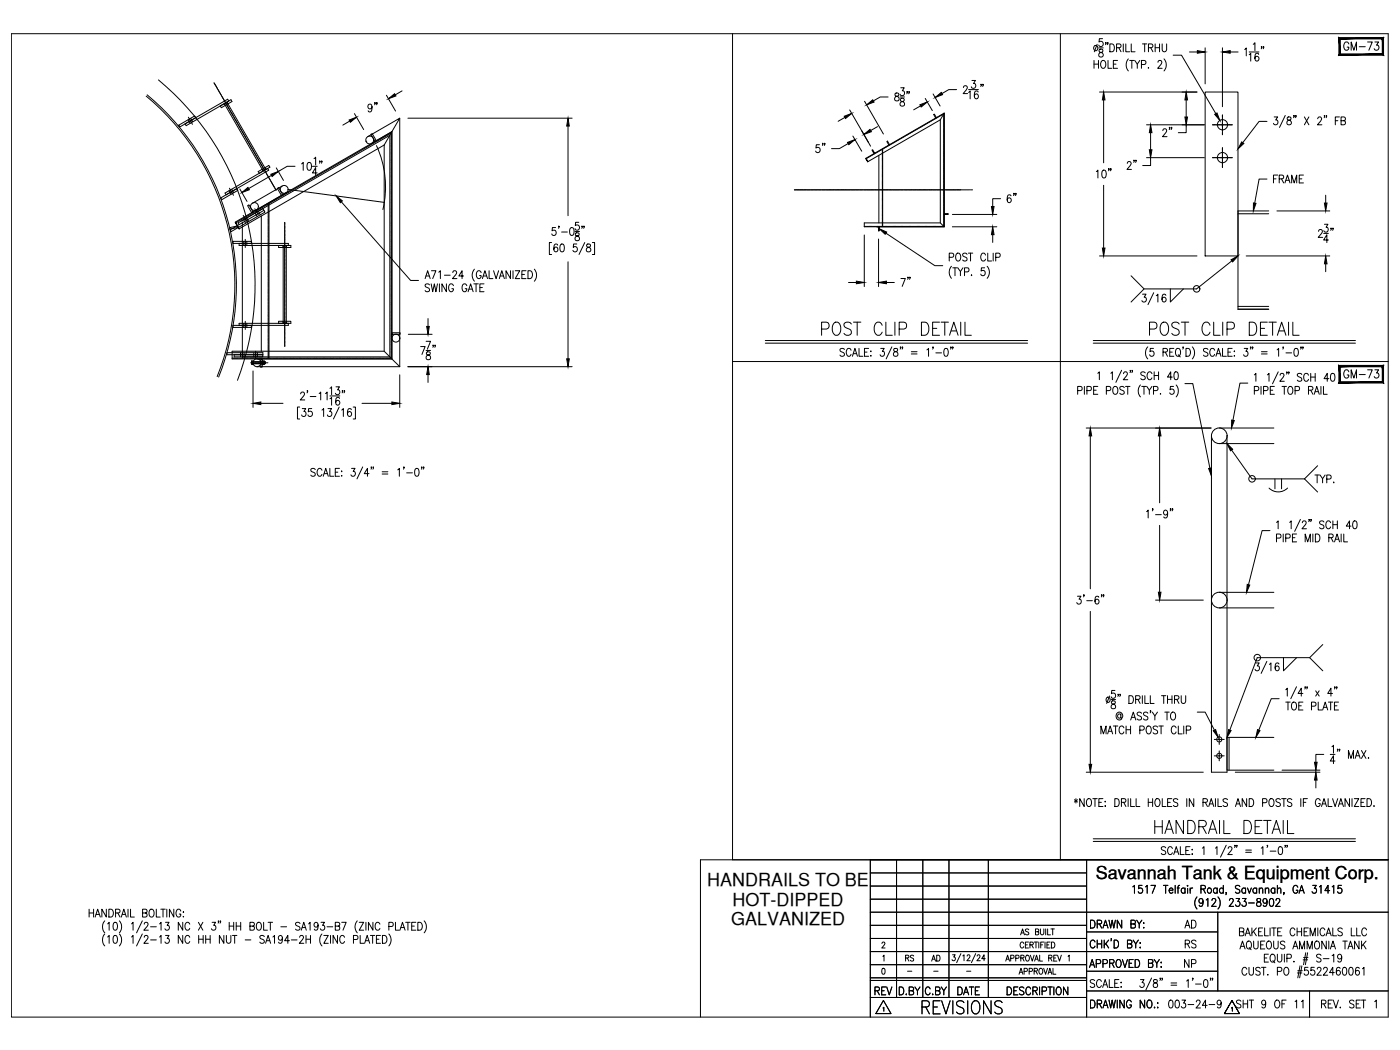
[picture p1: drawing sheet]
<svg xmlns="http://www.w3.org/2000/svg" width="610mm" height="457mm" viewBox="0 0 610 457" stroke-linecap="round" stroke-linejoin="round" font-family="sans-serif">
<defs><g id="words">
<g font-size="9.7">
<text x="356.7" y="147.1">POST CLIP DETAIL</text>
<text x="499.2" y="147.1">POST CLIP DETAIL</text>
<text x="501.6" y="364.1">HANDRAIL DETAIL</text>
<text x="400.4" y="442.7">REVISIONS</text>
</g>
<text font-size="7.9" x="353.8" y="67.7">5&quot;</text>
<g font-size="7.8">
<text x="477.2" y="382.9">Savannah Tank &amp; Equipment Corp.</text>
<text x="307.9" y="385.8">HANDRAILS TO BE</text>
<text x="319" y="394.4">HOT-DIPPED</text>
<text x="318.3" y="403">GALVANIZED</text>
</g>
<g font-size="7.5">
<text x="165.1" y="50.1" transform="rotate(-90 165.1 50.1)">9&quot;</text>
<text x="504.8" y="60.7">2&quot;</text>
<text x="495.7" y="75.1" transform="rotate(-90 495.7 75.1)">2&quot;</text>
<text x="476.2" y="78.7">10&quot;</text>
<text x="443.4" y="89.6" transform="rotate(-90 443.4 89.6)">6&quot;</text>
<text x="397.2" y="125.9" transform="rotate(-90 397.2 125.9)">7&quot;</text>
<text x="538.7" y="414.9">AQUEOUS AMMONIA TANK</text>
</g>
<g font-size="7.1">
<text x="583.8" y="22.9">GM-73</text>
<text x="583.8" y="165.8">GM-73</text>
<text x="466.7" y="352.4">*NOTE: DRILL HOLES IN RAILS AND POSTS IF GALVANIZED.</text>
<text x="473.8" y="405.3">DRAWN BY:</text>
<text x="514.7" y="405.3">AD</text>
<text x="538.3" y="408.9">BAKELITE CHEMICALS LLC</text>
<text x="514.7" y="414.2">RS</text>
<text x="473.1" y="422.6">APPROVED BY:</text>
<text x="514.7" y="422.6">NP</text>
<text x="473.8" y="440.3">DRAWING NO.:</text>
<text x="507.6" y="440.3">003-24-9</text>
<text x="537.3" y="440.3">SHT 9 OF 11</text>
<text x="574.3" y="440.3">REV. SET 1</text>
</g>
<g font-size="6.6">
<text x="553.2" y="80.8">FRAME</text>
<text x="571.1" y="211.3">TYP.</text>
<text x="37.7" y="400.4">HANDRAIL BOLTING:</text>
<text x="473.4" y="431.1">SCALE:</text>
<text x="379.6" y="434.3">REV</text>
<text x="390.2" y="434.3">D.BY</text>
<text x="401.8" y="434.3">C.BY</text>
<text x="415.9" y="434.3">DATE</text>
<text x="437.4" y="434.3">DESCRIPTION</text>
</g>
<g font-size="6.2">
<text x="393" y="419.8">RS</text>
<text x="404.3" y="419.8">AD</text>
</g>
<g font-size="5.7">
<text x="443.1" y="408.2">AS BUILT</text>
<text x="442.4" y="425.4">APPROVAL</text>
</g>
<g font-size="2.6">
<text x="394.1" y="424">-</text>
<text x="405.3" y="424">-</text>
<text x="419.8" y="424">-</text>
</g>
</g></defs>
<!-- layer: 0 -->
<g fill="none" stroke="#000" stroke-width=".44">
<path d="M4.9 14.7h599.6v428.2h-599.6zM319 14.7v359.7M461.7 14.7v359.7M319 157.4h285.5M379 374.4v68.5M390.4 374.4v59.9M401.8 374.4v59.9M413.2 374.4v59.9M430.3 374.4v59.9M473.1 374.4v68.5M604.5 374.4h-299.5v68.5M379 380.1h94.1"/>
<path d="M379 385.8h94.1M379 391.5h94.1M379 397.2h225.5M530.3 397.2v34.3M379 402.9h94.1M379 408.6h94.1M379 414.3h151.3M473.1 405.8h57.2M379 420.1h94.1M379 426.9h94.1M379 425.8h94.1M379 434.3h94.1"/>
<path d="M473.1 431.5h131.4M473.1 422.9h57.2M570.2 431.5v11.4"/>
</g>
<!-- layer: TOE PLATE -->
<path d="M535.2 321.1v14.3M554.7 321.1h-20.4v14.3h20.4" fill="none" stroke="#000" stroke-width=".44"/>
<!-- layer: HANDRAIL -->
<g fill="none" stroke="#000" stroke-width=".44">
<path d="M170.6 57.3l3.5-5.8-14 8M170.6 57.3v99M170.6 57.3l-8.8 5.2M174.1 51.5v108.2M411.1 49.3v49.4h-29.4M122.9 81l-13 7.5M124.6 83.9l-12.9 7.5M111.9 159.7h62.2M111.9 156.3h58.7M170.6 156.3l3.5 3.4M527.5 189.8v146.4h6.8v-146.4M530.9 186.4h23.8"/>
<path d="M530.9 193.2h23.8M530.9 257.9h23.8M530.9 264.7h23.8"/>
<circle cx="161" cy="61" r="1.71"/>
<circle cx="110.8" cy="89.9" r="1.71"/>
<circle cx="123.7" cy="82.5" r="1.71"/>
<circle cx="111.9" cy="158" r="1.71"/>
<circle cx="172.4" cy="147.2" r="1.71"/>
<circle cx="530.9" cy="189.7" r="3.4"/>
<circle cx="530.9" cy="261.3" r="3.4"/>
<circle cx="530.9" cy="329.1" r="1.12"/>
<circle cx="530.9" cy="322" r="1.12"/>
</g>
<!-- layer: CENTER -->
<g fill="none" stroke="#000" stroke-width=".44">
<path d="M93.2 36.1l.4 .7M93.7 36.9l.1 .3M94 37.3l.5 1M94.6 38.5l.1 .2M94.9 38.9l.5 1M82 51l.5 .9M82.5 51.8l.5 .9M82.7 52.1v.2M82.9 52.5l.5 .9M83.1 52.9l.1 .2M83.3 53.3l.5 .8M95.5 40l.1 .2"/>
<path d="M95.7 40.4l.6 1M96.4 41.6l.1 .2M96.6 42l.6 1M97.3 43.1l.1 .2M97.5 43.5l.6 1M98.2 44.7l.1 .2M98.4 45.1l.6 .9M99.1 46.2l.1 .2M99.3 46.6l.6 1M100 47.8l.1 .1M100.2 48.2l.5 .9M100.9 49.3l.1 .2"/>
<path d="M101.1 49.7l.5 1M101.8 50.9l.1 .1M102 51.3l.5 .9M102.6 52.4l.2 .2M102.9 52.8l.5 .9M103.5 54l.2 .1M103.7 54.3l.6 1M104.4 55.5l.1 .2M104.6 55.9l.6 .9M105.3 57.1l.1 .1M105.6 57.4l.5 1M106.2 58.6l.1 .2"/>
<path d="M106.5 59l.5 .9M528 54.3h.9M529.1 54.3h.2M529.6 54.3h1.1M530.9 54.3h.2M531.4 54.3h1.8M532.3 50.1v.9M532.3 51.2v.2M532.3 51.6v1.2M532.3 53v.2M532.3 53.5v1.8M532.3 55.5v.2"/>
<path d="M532.3 56v1.1M532.3 57.3v.2M532.3 57.7v1M533.4 54.3h.2M533.9 54.3h1.1M535.2 54.3h.2M535.6 54.3h1M107.1 60.1l.1 .2M107.3 60.5l.6 1M108 61.7l.1 .2M108.2 62l.6 1M108.9 63.2l.1 .2"/>
<path d="M109.1 63.6l.6 1M109.8 64.8l.1 .2M110 65.1l.6 1M110.7 66.3l.1 .2M110.9 66.7l.5 1M111.6 67.8l.1 .3M111.8 68.2l.5 1M112.5 69.4l.1 .2M112.7 69.8l.5 1M113.4 70.9l.1 .2M113.6 71.3l.5 1M114.2 72.5l.2 .2"/>
<path d="M114.5 72.9l.5 1M115.1 74l.2 .2M115.3 74.5l.6 .9M116 75.6l.1 .2M116.2 76l.6 .9M116.9 77.1l.1 .2M117.2 77.5l.5 1M117.8 78.7l.1 .2M118.1 79.1l.5 .9M528 68.7h.9M529.1 68.7h.2M529.6 68.7h1.1"/>
<path d="M530.9 68.7h.2M531.4 68.7h1.8M532.3 64.3v1M532.3 65.5v.2M532.3 65.9v1.1M532.3 67.3v.2M532.3 67.7v1.8M532.3 69.8v.2M532.3 70.2v1.2M532.3 71.6v.2M532.3 72v.9M533.4 68.7h.2"/>
<path d="M533.9 68.7h1.1M535.2 68.7h.2M535.6 68.7h1M99.9 81.9l.5 .9M100.3 82.7l.5 .9M100.7 83.4l.5 .9M101 83.8v.2M101.2 84.2l.5 .8M105.9 93.8l.4 .6M106.5 94.8l-.2-.2 .4 .6M106.6 95l.4 .7M106.8 95.4l.2 .2"/>
<path d="M107 95.8l.4 .6M110.9 90.9l.4 .7M111.4 91.7l.3 .6M111.6 92.1l.4 .7M111.9 92.5l.1 .2M112.1 92.9l.4 .6M118.7 80.2l.1 .2M118.9 80.6l.6 1M119.6 81.8l.1 .1M119.8 82.2l.4 .6M124 96.8v.8M124 97.9v.2"/>
<path d="M124 98.3v1.1M124 99.6v.3M345.9 82.7h1M347.1 82.7h.3M347.5 82.7h1.3M348.9 82.7h.3M349.3 82.7h1.2M350.7 82.7h.3M351.1 82.7h1.2M352.5 82.7h.2M352.9 82.7h1.2M354.2 82.7h.4"/>
<path d="M354.7 82.7h1.2M356 82.7h.3M356.5 82.7h1.2M357.8 82.7h.3M358.3 82.7h1.1M359.6 82.7h.3M360 82.7h1.3M361.4 82.7h.3M361.8 82.7h1.2M363.2 82.7h.3M363.6 82.7h1.2M364.9 82.7h.3"/>
<path d="M365.4 82.7h1.2M366.7 82.7h.4M367.2 82.7h1.2M368.5 82.7h.3M369 82.7h1.1M370.3 82.7h.3M370.7 82.7h1.3M372.1 82.7h.3M372.5 82.7h1.2M373.9 82.7h.3M374.3 82.7h1.2M375.7 82.7h.2"/>
<path d="M376.1 82.7h1.2M377.4 82.7h.4M377.9 82.7h1.2M379.2 82.7h.3M379.7 82.7h1.2M381 82.7h.3M381.5 82.7h1.1M382.8 82.7h.3M383.2 82.7h1.3M384.6 82.7h.3M385 82.7h1.2M386.4 82.7h.3"/>
<path d="M386.8 82.7h1.2M388.1 82.7h.3M388.6 82.7h1.2M389.9 82.7h.4M390.4 82.7h1.2M391.7 82.7h.3M392.2 82.7h1.1M393.5 82.7h.3M393.9 82.7h1.2M395.3 82.7h.3M395.7 82.7h1.2M397.1 82.7h.3"/>
<path d="M397.5 82.7h1.2M398.9 82.7h.2M399.3 82.7h1.2M400.6 82.7h.3M401.1 82.7h1.2M402.4 82.7h.3M402.9 82.7h1.2M404.2 82.7h.3M404.7 82.7h1.1M406 82.7h.3M406.4 82.7h1.3M407.8 82.7h.3"/>
<path d="M408.2 82.7h1.2M409.6 82.7h.3M410 82.7h1.2M411.3 82.7h.3M411.8 82.7h1.2M413.1 82.7h.4M413.6 82.7h1.2M414.9 82.7h.3M415.4 82.7h1.1M416.7 82.7h.3M417.1 82.7h1.2M418.5 82.7h.2"/>
<path d="M418.9 82.7h1.2M420.3 82.7h.2M420.7 82.7h1.1M422 82.7h.3M422.5 82.7h1M106.8 104.2v3.6M124 100.1v1.1M124 101.4v.3M124 101.9v1.1M124 103.2v.2M124 103.7v1.1M124 105v.2"/>
<path d="M124 105.4v1.1M124 106.8v.2M124 107.2v1.2M124 108.6v.2M124 109v1.1M124 110.3v.3M124 110.8v1.1M124 112.1v.2M124 112.6v1.1M124 113.9v.3M124 114.4v1.1M124 115.7v.2"/>
<path d="M124 116.1v1.1M124 117.5v.2M124 117.9v1.2M124 119.3v.2M124 119.7v1.1M106.8 139.9v3.6M124 121.1v.2M124 121.5v1.1M124 122.8v.2M124 123.3v1.1M124 124.6v.2M124 125.1v1.1"/>
<path d="M124 126.4v.2M124 126.9v1.1M124 128.2v.2M124 128.6v1.1M124 130v.2M124 130.4v1.2M124 131.8v.2M124 132.2v1.1M124 133.5v.3M124 134v1.1M124 135.3v.2M124 135.8v1.1"/>
<path d="M124 137.1v.3M124 137.6v1.1M124 138.9v.2M124 139.3v1.1M105.5 152.9v.8M105.5 153.8v1.3M105.5 155.3v.7M109.1 158h.8M110.1 158h.2M110.6 158h1.1M111.3 152.9v.8M111.3 153.8v1.3"/>
<path d="M111.3 155.3v.7M111.9 158h.2M112.3 158h1.1M113.7 158h.2M114.1 158h1.1M115.5 158h.2M115.9 158h.8M124 140.7v.2M124 141.1v1.1M124 142.5v.2M124 142.9v1.1M124 144.3v.2"/>
<path d="M124 144.7v1.1M124 146v.2M124 146.5v1.1M124 147.8v.2M124 148.3v1.1M124 149.6v.2M124 150.1v.7M530.9 319.8v.8M528.7 329.1h.8M528.7 322h.8M529.7 329.1h.3M529.7 322h.3"/>
<path d="M530.2 329.1h1.5M530.2 322h1.5M530.9 320.8v.2M530.9 321.3v1.4M530.9 322.9v.3M530.9 323.4v.7M530.9 327v.7M530.9 327.9v.3M530.9 328.4v1.4M530.9 330.1v.2M530.9 330.5v.8M531.9 329.1h.2"/>
<path d="M531.9 322h.2M532.3 329.1h.7M532.3 322h.7"/>
</g>
<!-- layer: DIM -->
<g fill="none" stroke="#000" stroke-width=".44">
<path d="M477.7 19.3l-1.2 3.2M480.1 16.8h-1.4l-.1 1.5a1.07 1.07 0 0 1 1.5 0 1.07 1.07 0 0 1-.1 1.6 1.07 1.07 0 0 1-1.6-.3M481.6 18.7h-.2h.2l-.2 .8M482.5 18.7h-.3h.3l-.3 .8M483.3 19.1a1.73 1.73 0 0 1 2 1.7 1.73 1.73 0 0 1-2 1.7zM489.1 19.1v3.4M490.2 19.1v3.4h1.7M492.6 19.1v3.4h1.6M497.4 19.1h1.9M498.4 19.1v3.4M503 19.1v3.4M504.9 19.1v3.4"/>
<path d="M506 19.1v2.5a.97 .97 0 0 0 1 1 .97 .97 0 0 0 1-1v-2.5M545.7 19.3l.7-.7v3.4M175.1 39.6l-3 1.7M392.2 38.2h1.5l-.8 1.3a1.05 1.05 0 0 1 .8 1.7 1.05 1.05 0 0 1-1.8-.2M416.5 39h-3.4l-2.9 1.8M419.5 38.1l.6-.8h.6l.5 .7-.4 1.1-1.4 1.7h1.9M421.8 39h4.2M423.2 35h1.5l-.8 1.4a1.02 1.02 0 0 1 .8 1.5 1.02 1.02 0 0 1-1.8-.1M427.3 36.8h-.3h.3l-.3 .8M428.1 36.8h-.3h.3l-.3 .8M476.4 26.3v3.4M476.4 27.9h1.9"/>
<path d="M478.3 26.3v3.4M478.4 20.9h2M478.7 21.6v.9a1.37 1.37 0 0 1 1.4 .6 1.37 1.37 0 0 1 0 1.6 1.11 1.11 0 0 1-1.7-.8 1.11 1.11 0 0 1 1.4-1.2l.4-.8a.98 .98 0 0 0-1.5-.3zM479.5 26.8l.6-.5a1.74 1.74 0 0 1 1.4 1.7 1.74 1.74 0 0 1-1.4 1.7l-.9-1.3zM482.5 26.3v3.4h1.6M484.8 27.9h1.1M486.2 20.8l1.7-.2 .2-.5-.2-.8-1.7-.2v3.4M486.6 26.3h-1.8v3.4h1.8M487.2 20.8l.9 1.7M491.3 25.6a4.1 4.1 0 0 0 0 5.3M491.9 26.3h1.9M492.8 26.3v3.4"/>
<path d="M494.1 26.3l1.1 1.6v1.8M496.3 26.3l-1.1 1.6M497 28.1l1.7-.2 .3-.4-.2-.9-1.8-.3v3.4M500.1 20.8l1.6-.2 .3-.5-.3-.8-1.6-.2v3.4M500.1 29.4v.3zM501 20.8l1 1.7M503 20.8h1.9M504.2 27.1l.3-.6a.94 .94 0 0 1 1.4 .3 .94 .94 0 0 1-.4 1.3l-1.4 1.6h1.9M506.8 25.6a4 4 0 0 1 0 5.3M510.8 24h3.7l14.9 25.5M517.9 22.6h3.5M524.7 20.8v15.7"/>
<path d="M532.3 20.8v25.7M535.7 22.6h3.4M542 21.6l.7-.7v3.4M543.9 23.8l.7-.6v3.4M543.9 22.6h4.3M548.1 23.7a.79 .79 0 0 0-1.3-.3l-.4 1.3a1.42 1.42 0 0 0 .8 1.9 .98 .98 0 0 0 1.1-.8 .98 .98 0 0 0-.7-1.1 .98 .98 0 0 0-1.2 .8M549.5 20.4h-.3h.3l-.3 .8M550.3 20.4h-.3h.3l-.3 .8M152.3 52.7l-3 1.8M154.3 49.5l4.1 6.9M168.3 41.5l3.9 6.9M177.6 51.5h71.5"/>
<path d="M247.3 54.9v39M367.9 51.1l-3 1.7M370 47.9l8.2 14.2M371.4 59.3l3.8 6.6M375.3 57l3.8 6.7M376.5 44.1l8.2 14.3M382.1 55.1l-3 1.7M386.7 42.2h-3.4l-3 1.7M389.8 40.7v.9a1.4 1.4 0 0 1 1.4 .7 1.4 1.4 0 0 1 0 1.5 1.13 1.13 0 0 1-1.7-.8 1.13 1.13 0 0 1 1.4-1.2l.5-.8a.98 .98 0 0 0-1.6-.3zM391.9 42.2h2M392.2 43l-.2 .6 .5 .5a1.09 1.09 0 0 1 1.4 1 1.09 1.09 0 0 1-1.3 1.1 1.12 1.12 0 0 1-.6-1.4 1.12 1.12 0 0 1 1.3-.7l.4-.8a1.01 1.01 0 0 0-1.5-.3zM395.1 40h-.3h.3l-.3 .8"/>
<path d="M395.9 40h-.3h.3l-.3 .8M400.8 46.1l-3 1.7M402.9 42.9l3.1 5.3M406.3 40.9l3 5.3M421.8 40.2l.6-.6v3.4M425.9 40.1l-.1-.4-.7-.1a1.99 1.99 0 0 0 .1 3.4 1 1 0 0 0 .8-1.4 1 1 0 0 0-1.6-.2l-.1 .5M478.8 40.1h42.4M480.6 43.5v27.4M499.2 54.3h25.2M501 57.8v7.4M516.5 54.3v3.5h-3.4M516.5 43.5v7.5"/>
<path d="M551.7 52.9h-3.5l-7.1 9.2M554.8 50.9h1.5l-.8 1.3a1.04 1.04 0 0 1 .8 1.6 1.04 1.04 0 0 1-1.8-.1M559.6 50.3l-2.5 5.2M560.6 51.1v1a1.37 1.37 0 0 1 1.4 .5 1.37 1.37 0 0 1 0 1.6 1.1 1.1 0 0 1-1.7-.8 1.1 1.1 0 0 1 1.4-1.2l.4-.8a.98 .98 0 0 0-1.5-.3zM563.5 50.4h-.3h.3l-.3 .9M564.4 50.4h-.3h.3l-.3 .9M568 50.9l1.9 3.4M569.9 50.9l-1.9 3.4M573.8 51.7l.3-.6 .8-.2 .6 1-1.9 2.4h2M576.8 50.4h-.2h.2l-.2 .9M577.7 50.4h-.3h.3l-.3 .9M581.4 52.6h1.1"/>
<path d="M583.2 50.9h-1.8v3.4M583.9 52.6l1.7-.2 .2-.5-.2-.8-1.7-.2v3.4h1.3l.5-.3v-1.1l-.5-.3M118.2 76.4l-9.9 5.7M120.3 73.1l3.1 5.5M128.5 72.4h-3.5l-3.8 2.3M131.3 71.4l.7-.7v3.5M134.1 70.9l.7-.2a2.13 2.13 0 0 1 0 3.5h-.3a2.4 2.4 0 0 1-.4-3.3zM136 72.4h2.1M136.7 69.1l.7-.7v3.5M138.1 75.3h-2.1l1.4-2.3v3.4M139.3 70.2h-.2h.2l-.2 .9M140.2 70.2h-.3h.3l-.3 .9"/>
<path d="M369.3 62.5l-3.8 2.2h-3.4M499.2 68.7h25.2M501 68.7v3.4h-3.4M551.7 78h-3.5l-1.9 10.5M104.4 82.3l3.2 5.4M148.6 87.9l30.2 34.2h3.4M241.9 99.1h-1.4l-.1 1.4a1.08 1.08 0 0 1 1.5 .1 1.08 1.08 0 0 1 0 1.5 1.08 1.08 0 0 1-1.5 .1l-.1-.4M243.4 98.6h-.3h.3l-.3 .8M248.4 99.3l.7-.2a2.13 2.13 0 0 1 0 3.4h-.2a2.4 2.4 0 0 1-.5-3.2zM252 96.8h-1.4l-.1 1.4a1.08 1.08 0 0 1 1.6 .1 1.08 1.08 0 0 1-.2 1.5 1.08 1.08 0 0 1-1.5-.2M253.6 98.6h-.3h.3l-.3 .8M254.4 98.6h-.3h.3l-.3 .8"/>
<path d="M414.7 98.7h19.3M414.7 93.4h19.3M435.7 86.5h-3.4v3.4M480.6 80.7v27.3M556 91.8h23M576.7 97.6h1.5l-.8 1.4a1.03 1.03 0 0 1 .8 1.6 1.03 1.03 0 0 1-1.8-.2M577.2 85v3.4M579.7 99.4h-.3h.3l-.3 .9M580.5 99.4h-.3h.3l-.3 .9M187.9 117.9h1.9l-1.4 3.4M191 118.5l.8-.6v3.4M193.5 119.8h2.5"/>
<path d="M197.2 118.7l.5-.8h.6l.5 .6-.4 1.2-1.4 1.6h2M206.6 117.2a4 4 0 0 0 0 5.3M209.5 118.7a1.07 1.07 0 0 0-1.3-.8 1.07 1.07 0 0 0-.8 1.3v.8a1.07 1.07 0 0 0 1.1 1.3 1.07 1.07 0 0 0 1-1.3h-.7M213 117.9v3.4h1.6M214.9 117.9l1.1 3.4 1.1-3.4M222.3 117.9v3.4l-2-3.4v3.4M223.4 117.9v3.4M224.4 117.9h1.9l-1.9 3.4h1.9M227.2 119.5h1.2M229.1 117.9h-1.9v3.4h1.9M229.9 117.9a1.73 1.73 0 0 1 2 1.7 1.73 1.73 0 0 1-2 1.7zM232.6 117.2a4 4 0 0 1 0 5.3"/>
<path d="M240.2 105.6h-1v5.2h1M242.8 106.8l-.1-.4-.7-.2a1.97 1.97 0 0 0 .1 3.5 .99 .99 0 0 0 .8-1.5 .99 .99 0 0 0-1.6-.1l-.1 .4M244.2 106.4l.7-.2a2.14 2.14 0 0 1 0 3.5h-.3a2.4 2.4 0 0 1-.4-3.3zM244.5 101h2.5M247.3 114v42.2M250.4 100.8h1.9M250.6 101.5v1a1.25 1.25 0 0 1 1.5 .7 1.25 1.25 0 0 1-.5 1.6 1.11 1.11 0 0 1-1.3-1.2 1.11 1.11 0 0 1 1.4-1l.3-.1a.7 .7 0 0 0-.4-1.1zM251.1 106.2h-1.3l-.2 1.5a1.06 1.06 0 0 1 1.6 .1 1.06 1.06 0 0 1-.2 1.6 1.06 1.06 0 0 1-1.5-.4M254.6 105.6l-2.5 5.2M255.6 106.4l-.2 .7 .4 .5a1.09 1.09 0 0 1 1.4 .9 1.09 1.09 0 0 1-1.2 1.2 1.12 1.12 0 0 1-.6-1.4 1.12 1.12 0 0 1 1.3-.7l.4-.8a1.01 1.01 0 0 0-1.5-.4zM257.9 105.6h1v5.2h-1M376.3 102.3v22.5"/>
<path d="M382.6 104.1v20.7M385.8 101.5l21.3 14.2h3.4M413.3 112l1.7-.1 .3-.5-.2-.8-.5-.4h-1.3v3.5M414.3 115.9a4 4 0 0 0 0 5.3M414.9 116.6h1.9M415.8 116.6v3.4M416.7 110.4a1.52 1.52 0 0 1 1.6 .7 1.52 1.52 0 0 1-.1 1.7 1.07 1.07 0 0 1-1.3 .8 1.07 1.07 0 0 1-.8-1.3l.1-1.2zM417.1 116.6l1.1 1.6v1.8M419.3 116.6l-1.1 1.6M420 118.4l1.7-.2 .2-.4-.2-1.1-1.7-.1v3.4M421.1 110.7a1.01 1.01 0 0 0-1.1-.5 1.01 1.01 0 0 0-.8 .9l.2 .4 1.5 .8 .2 .9a1.16 1.16 0 0 1-1.9 0M421.7 110.2h1.9"/>
<path d="M422.6 110.2v3.5M423 119.7v.3zM428.7 116.6h-1.4l-.1 1.5a1.06 1.06 0 0 1 1.6 0 1.06 1.06 0 0 1-.2 1.6 1.06 1.06 0 0 1-1.6-.3M429.1 111.1a1.06 1.06 0 0 0-1.3-.9 1.06 1.06 0 0 0-.8 1.3v.8a1.07 1.07 0 0 0 .8 1.3 1.07 1.07 0 0 0 1.3-.8M429.8 115.9a4 4 0 0 1 0 5.3M430.1 110.2v3.5h1.7M432.3 102.2v3.4M432.5 110.2v3.5M433.6 112l1.7-.1 .2-.5-.2-1-1.7-.2v3.5M478.8 111.4h42.4M536.3 113.6l-15.3 12.2h-22.8l-5.7 5.7M542.6 111.4h36.4"/>
<path d="M574.2 100.7l.5-.8h.6l.5 .7-.4 1.1-1.4 1.7h1.9M576.4 101.6h2M577.2 114.9v3.4M578.4 104.5h-2l1.4-2.3v3.4M185.1 121.3l1.1-3.4 1.1 3.4M185.5 120.2h1.4M186.4 138.7v3.4M187 124.1a.95 .95 0 0 0-1.2-.5 .95 .95 0 0 0-.6 1.1l1.7 1a.81 .81 0 0 1-.6 1.3l-1.2-.5M187.7 123.6l.7 3.4 .7-3.4 .7 3.4 .7-3.4M191.3 123.6v3.4M194.4 123.6v3.4l-2-3.4v3.4M197.4 124.4a1.07 1.07 0 0 0-1.3-.8 1.07 1.07 0 0 0-.7 1.3v.8a1.07 1.07 0 0 0 1 1.3 1.07 1.07 0 0 0 1-1.3h-.6"/>
<path d="M201.9 120.2h-2.1l1.4-2.3v3.4M203.3 124.4a1.07 1.07 0 0 0-1.3-.8 1.07 1.07 0 0 0-.8 1.3v.8a1.07 1.07 0 0 0 1 1.4 1.07 1.07 0 0 0 1.1-1.4h-.7M203.8 127l1.1-3.4 1.1 3.4M204.2 125.9h1.4M206.3 123.6h2M207.3 123.6v3.4M208.9 125.2h1.1M210 121.3l1.1-3.4 1.2 3.4M210.5 120.2h1.4M210.8 123.6h-1.9v3.4h1.9M217.4 121.3l1.1-3.4 1.1 3.4M217.8 120.2h1.4"/>
<path d="M369.5 123h3.4M386 123h3.4M492.5 120.1l5.7 5.7M497.5 128.1h1.5l-.8 1.3a1.04 1.04 0 0 1 .8 1.6 1.04 1.04 0 0 1-1.8-.1M502.4 127.5l-2.5 5.2M503.5 128.8l.7-.7v3.4M507.6 128.6a.81 .81 0 0 0-1.2-.3l-.3 .5a2.1 2.1 0 0 0 .7 2.7 .96 .96 0 0 0 .9-1.3 .96 .96 0 0 0-1.6-.3l-.1 .5M509.6 125.8v5.7l5.7-5.7M177.6 159.7h71.5M177.8 145.6h10.4M183.2 150.9h1.9l-1.4 3.4M185.5 148.6h2l-1.4 3.4"/>
<path d="M185.5 152.6h2M185.8 153.4v.9a1.34 1.34 0 0 1 1.4 .6 1.34 1.34 0 0 1 0 1.5l-.4 .2a1.1 1.1 0 0 1-1.3-1.1 1.1 1.1 0 0 1 1.4-1l.5-.5-.2-.6zM188.7 150.4h-.2h.2l-.2 .8M189.6 150.4h-.3h.3l-.3 .8M333.2 149.4h114.2M333.2 148.3h114.2M367.7 152.2l-.7-.5-1 .1-.3 .4 .3 .8 1.4 .7 .3 .9a1.15 1.15 0 0 1-2 0M370.6 152.5a1.06 1.06 0 0 0-1.3-.8 1.06 1.06 0 0 0-.8 1.3v.8a1.06 1.06 0 0 0 .8 1.3 1.06 1.06 0 0 0 1.3-.8M371.2 155.1l1.1-3.4 1.1 3.4M371.5 154h1.4M374 151.7v3.4h1.7M376.4 153.3h1.1"/>
<path d="M378.2 151.7h-1.8v3.4h1.8M379 153h.3zM379 155h.3zM383.5 151.7h1.5l-.8 1.3a1.04 1.04 0 0 1 .8 1.6 1.04 1.04 0 0 1-1.8-.1M388.4 151l-2.5 5.3M389.3 151.8v1.1a1.34 1.34 0 0 1 1.4 .5 1.34 1.34 0 0 1 0 1.6 1.12 1.12 0 0 1-1.7-.8 1.12 1.12 0 0 1 1.4-1.2l.3-.1a.67 .67 0 0 0 .1-.7 .67 .67 0 0 0-.5-.5zM392.2 151.2h-.2h.2l-.2 .8M393.1 151.2h-.3h.3l-.3 .8M396.8 153.1h2.5M396.8 154.1h2.5M403.6 152.3l.7-.6v3.4M406.4 151.2h-.3h.3l-.3 .8"/>
<path d="M407.5 153.7h2.5M411.4 151.8l.7-.1a2.13 2.13 0 0 1 0 3.4h-.3a2.5 2.5 0 0 1-.4-3.3zM414.1 151.2h-.2h.2l-.2 .8M415 151.2h-.3h.3l-.3 .8M476 149.4h114.2M476 148.3h114.2M499.8 151a4 4 0 0 0 0 5.3M502.3 151.7h-1.4l-.2 1.4a1.06 1.06 0 0 1 1.6 .1 1.06 1.06 0 0 1-.2 1.6 1.06 1.06 0 0 1-1.5-.3M506.4 153.3l1.7-.2 .3-.4-.3-.9-1.7-.1v3.4M507.4 153.3l1 1.8M509.3 153.3h1.1M511.1 151.7h-1.8v3.4h1.8"/>
<path d="M512.4 151.8l.2-.1a1.82 1.82 0 0 1 1.6 1.4 1.82 1.82 0 0 1-.7 1.9l-.3 .1a1.87 1.87 0 0 1-1.5-1.4 1.87 1.87 0 0 1 .7-1.9zM513.1 154.5l.8 .9M515.3 151.2h-.3h.3l-.3 .8M516.4 151.7a1.74 1.74 0 0 1 2 1.7 1.74 1.74 0 0 1-2 1.7zM519.2 151a4 4 0 0 1 0 5.3M526 152.2l-.7-.5-1 .1-.3 .4 .3 .8 1.4 .7 .3 .9a1.15 1.15 0 0 1-2 0M528.9 152.5a1.08 1.08 0 0 0-1.3-.8 1.08 1.08 0 0 0-.8 1.3v.8a1.08 1.08 0 0 0 .8 1.3 1.08 1.08 0 0 0 1.3-.8M529.4 155.1l1.1-3.4 1.2 3.4M529.8 154h1.4M532.3 151.7v3.4h1.7M534.7 153.3h1.1M536.5 151.7h-1.8v3.4h1.8"/>
<path d="M537.3 153h.3zM537.3 155h.3zM541.8 151.7h1.5l-.8 1.3a1.04 1.04 0 0 1 .8 1.6 1.04 1.04 0 0 1-1.8-.1M544.7 151.2h-.3h.3l-.3 .8M545.5 151.2h-.3h.3l-.3 .8M549.3 153.1h2.5M549.3 154.1h2.5M556.1 152.3l.7-.6v3.4M558.8 151.2h-.2h.2l-.2 .8M559.9 153.7h2.5M563.8 151.8l.7-.1a2.13 2.13 0 0 1 0 3.4h-.3a2.45 2.45 0 0 1-.4-3.3zM566.6 151.2h-.3h.3l-.3 .8"/>
<path d="M567.4 151.2h-.2h.2l-.2 .8M110.2 161.5v15.9M113.6 175.6h9.6M130.5 177.2h-1v5.2h1M130.9 171.5l.6-.8 .8 .2 .3 .5-.4 1.1-1.4 1.6h1.9M131.6 177.9h1.5l-.8 1.3a1.04 1.04 0 0 1 .9 1.6 1.04 1.04 0 0 1-1.9-.1M134 170.2h-.3h.3l-.3 .9M135.1 172.7h2.5M135.7 177.9h-1.3l-.2 1.5a1.07 1.07 0 0 1 1.6 0 1.07 1.07 0 0 1-.2 1.5 1.07 1.07 0 0 1-1.5-.2M139 171.4l.6-.7v3.4M140.2 178.5l.7-.6v3.4M141.7 171.4l.7-.7v3.4"/>
<path d="M142.8 177.9h1.6l-.9 1.3a1.05 1.05 0 0 1 .9 1.6 1.05 1.05 0 0 1-1.8-.1M143.7 169.1l.7-.7v3.5M143.7 173.6l.7-.6v3.4M143.7 172.4h4.3M146.3 168.4h1.5l-.8 1.3a1.03 1.03 0 0 1 .8 1.6 1.03 1.03 0 0 1-1.8-.1M147.7 177.2l-2.5 5.2M147.8 173.5l-.1-.3-.7-.2a1.97 1.97 0 0 0 .1 3.4 .97 .97 0 0 0 1-.9 .97 .97 0 0 0-.9-1 .97 .97 0 0 0-1 .8M148.8 178.5l.7-.6v3.4M149.2 170.2h-.2h.2l-.2 .9M150.1 170.2h-.3h.3l-.3 .9M153 178.4l-.9-.5a1.97 1.97 0 0 0 .2 3.4 1 1 0 0 0 .8-1.4 1 1 0 0 0-1.6-.2l-.2 .5M153.8 177.2h1v5.2h-1"/>
<path d="M157.6 175.6h13M174.1 163.2v14.2M186.4 163.1v3.4M469.3 170.1l1.6-.2 .3-.5-.3-1-1.6-.1v3.4M472.2 168.3v3.4M473.3 170.1l1.7-.2 .2-.5-.2-1-1.7-.1v3.4M476.2 169.9h1.1M478 162.5l.7-.6v3.4M478 168.3h-1.8v3.4h1.8M481.7 170.1l1.7-.2 .3-.5-.1-.8-.6-.3h-1.3v3.4M483.7 162.5l.7-.6v3.4M485.1 168.4l.2-.1a1.74 1.74 0 0 1 1.5 1.7 1.74 1.74 0 0 1-1.5 1.7 2.22 2.22 0 0 1-.2-3.3z"/>
<path d="M488.4 161.2l-2.5 5.3M489.2 162.7l.3-.6a.94 .94 0 0 1 1.4 .3 .94 .94 0 0 1-.4 1.3l-1.4 1.6h2M489.5 168.8a.97 .97 0 0 0-1.2-.6 .97 .97 0 0 0-.6 1.2l1.5 .8 .3 1a1.21 1.21 0 0 1-1.9 0M490.1 168.3h1.9M491.1 168.3v3.4M492.3 161.4h-.3h.3l-.3 .8M493.1 161.4h-.3h.3l-.3 .8M496.6 167.6a3.9 3.9 0 0 0 0 5.2M497.1 168.3h2M498.1 168.3v3.4M498.7 162.4a.98 .98 0 0 0-1.2-.5 .98 .98 0 0 0-.6 1.2l1.5 .8 .3 .9a1.15 1.15 0 0 1-2 0M499.3 168.3l1.2 1.6v1.8"/>
<path d="M501.6 162.7a1.09 1.09 0 0 0-1.3-.8 1.09 1.09 0 0 0-.8 1.3v.8a1.09 1.09 0 0 0 .8 1.3 1.09 1.09 0 0 0 1.3-.8M501.6 168.3l-1.1 1.6M502.3 170.1l1.6-.2 .3-.5-.1-.8-.6-.3h-1.2v3.4M502.6 161.9v3.4M502.6 163.5h1.9M504.5 161.9v3.4M505.3 171.4v.3zM510.4 164.2h-2l1.4-2.3v3.4M511 168.3h-1.4l-.1 1.4a1.07 1.07 0 0 1 1.5 .1 1.07 1.07 0 0 1-.1 1.5 1.07 1.07 0 0 1-1.6-.2M511.5 162.1a.88 .88 0 0 1 1.4 .4l.2 .9a1.47 1.47 0 0 1-1.1 1.9 2.53 2.53 0 0 1-.5-3.2zM512.1 167.6a4.1 4.1 0 0 1 0 5.2M515.9 167h3.5l7.4 36.9"/>
<path d="M543.3 166.8h-3.4l-3 16.2M546.2 163.2l.6-.6v3.4M546.2 170.1l1.6-.2 .3-.5-.1-.8-.6-.3h-1.2v3.4M549.1 168.3v3.4M550.2 170.1l1.6-.2 .3-.5-.1-.8-.6-.3h-1.2v3.4M551.8 163.2l.8-.6v3.4M553.1 169.9h1.1M554.9 168.3h-1.8v3.4h1.8M556.6 161.9l-2.5 5.2M557.4 163.4l.5-.8 .9 .1 .3 .5-.4 1.2-1.4 1.6h1.9M558.2 168.3h2M559.2 168.3v3.4"/>
<path d="M560.4 162.1h-.2h.2l-.2 .8M561.3 162.1h-.3h.3l-.3 .8M561.3 168.4l.3-.1a1.75 1.75 0 0 1 1.4 1.7 1.75 1.75 0 0 1-1.4 1.7 2.16 2.16 0 0 1-.3-3.3zM563.9 170.1l1.7-.2 .3-.5-.3-1-1.7-.1v3.4M566.8 163.1l-.6-.5-1.3 .5 .3 .8 1.4 .6 .2 1a1.14 1.14 0 0 1-1.9 0M569.8 163.4a1.06 1.06 0 0 0-1.3-.8 1.06 1.06 0 0 0-.8 1.3v.8a1.06 1.06 0 0 0 .8 1.3 1.06 1.06 0 0 0 1.3-.8M569.8 169.9l1.6-.2 .3-.4-.3-.9-1.6-.1v3.4M570.7 162.6v3.4M570.7 164.2h2M570.7 169.9l1 1.8M572.2 171.7l1.1-3.4 1.1 3.4M572.7 162.6v3.4"/>
<path d="M572.7 170.5h1.3M575.2 168.3v3.4M576.3 168.3v3.4h1.6M578.6 164.9h-2.1l1.4-2.3v3.4M579.7 162.7l.7-.1a2.13 2.13 0 0 1 0 3.4h-.2a2.45 2.45 0 0 1-.5-3.3zM473 186.4h54.3M474.8 189.8v66.6M504.9 189.8v29.1M536.3 195.9l8.9 12.6h22.8M137.3 204.5a.97 .97 0 0 0-1.2-.6 .97 .97 0 0 0-.6 1.2l1.5 .8 .3 1a1.15 1.15 0 0 1-2 0M140.2 204.8a1.09 1.09 0 0 0-1.3-.8 1.09 1.09 0 0 0-.8 1.3v.8a1.09 1.09 0 0 0 .8 1.3 1.09 1.09 0 0 0 1.3-.8M140.7 207.4l1.1-3.5 1.1 3.5"/>
<path d="M141.2 206.2h1.3M143.6 203.9v3.5h1.7M146 205.6h1.1M147.8 203.9h-1.8v3.5h1.8M148.6 205.3h.3zM148.6 207.2h.3zM153.1 203.9h1.5l-.8 1.4a1.03 1.03 0 0 1 .8 1.6 1.03 1.03 0 0 1-1.8-.2M157.9 203.3l-2.5 5.2M160.7 206.2h-2.1l1.4-2.3v3.5M161.8 203.4h-.3h.3l-.3 .9M162.6 203.4h-.2h.2l-.2 .9M166.4 205.4h2.5"/>
<path d="M166.4 206.4h2.5M173.2 204.6l.7-.7v3.5M176 203.4h-.3h.3l-.3 .9M177.1 205.9h2.5M181 204.1l.6-.2a2.14 2.14 0 0 1 0 3.5h-.2a2.4 2.4 0 0 1-.4-3.3zM183.7 203.4h-.2h.2l-.2 .9M184.6 203.4h-.3h.3l-.3 .9M552.6 212.5a5.7 5.7 0 0 0 8 0M555.1 208.5v4.3M558 208.5v4.3M568 208.5l5.7 5.7M573.7 202.8l-5.7 5.7"/>
<path d="M499.3 222.8l.6-.7v3.4M502 221.6h-.2h.2l-.2 .8M503.2 224.1h2.5M504.9 228.8v29.1M508.4 223.3l-.4 .8a.95 .95 0 0 1-1.2-.4 .95 .95 0 0 1 .2-1.2 .95 .95 0 0 1 1.3 .1l.1 .7a1.6 1.6 0 0 1-1.1 2.2l-.5-.4M509.8 221.6h-.3h.3l-.3 .8M510.7 221.6h-.3h.3l-.3 .8M553 231h-3.4l-6 23.6M555.8 227.4l.7-.6v3.4M555.8 234.3l1.7-.2 .3-.4-.3-1-1.7-.2v3.5M558.7 232.5v3.5M559.8 234.3l1.7-.2 .3-.4-.3-1-1.7-.2v3.5"/>
<path d="M561.5 227.4l.7-.6v3.4M562.8 234.1h1.1M564.6 232.5h-1.8v3.5h1.8M566.2 226.2l-2.5 5.2M567.1 227.6l.5-.8 .9 .2 .2 .4-.4 1.2-1.4 1.6h2M568.3 236v-3.5l1.1 3.5 1.2-3.5v3.5M570.1 226.3h-.3h.3l-.3 .8M570.9 226.3h-.2h.2l-.2 .8M571.7 232.5v3.5M572.8 232.5a1.73 1.73 0 0 1 2 1.7 1.73 1.73 0 0 1-2 1.8zM576.5 227.3a1.01 1.01 0 0 0-1.1-.5 1.01 1.01 0 0 0-.8 .8l.2 .5 1.6 .8a.81 .81 0 0 1-.6 1.3l-1.2-.5M578.6 234.1l1.6-.1 .3-.5-.3-.8-1.6-.2v3.5"/>
<path d="M579.4 227.6a1.07 1.07 0 0 0-1.3-.8 1.07 1.07 0 0 0-.8 1.3v.8a1.07 1.07 0 0 0 .8 1.3 1.07 1.07 0 0 0 1.3-.8M579.6 234.1l.9 1.9M580.4 226.8v3.4M580.4 228.5h1.9M581.1 236l1.1-3.5 1.1 3.5M581.5 234.8h1.4M582.3 226.8v3.4M584 232.5v3.5M585.1 232.5v3.5h1.7M588.3 229.1h-2.1l1.4-2.3v3.4M589.4 227l.7-.2a2.21 2.21 0 0 1 0 3.4h-.3a2.4 2.4 0 0 1-.4-3.2zM469.2 259.6h1.5l-.9 1.3a1.05 1.05 0 0 1 .9 1.6 1.05 1.05 0 0 1-1.8-.1"/>
<path d="M472 259.1h-.2h.2l-.2 .8M479.8 259.1h-.3h.3l-.3 .8M480.6 259.1h-.2h.2l-.2 .8M473.2 261.6h2.4M474.8 266.2v66.6M478.4 260.1l-.1-.4-.7-.1a1.99 1.99 0 0 0 .2 3.4 1 1 0 0 0 .8-1.4 1 1 0 0 0-1.7-.2l-.1 .5M503.2 261.3h20.7M546.8 288.7h1.5l-.9 1.3a1.04 1.04 0 0 1 .9 1.6 1.04 1.04 0 0 1-1.8-.2M551.6 288l-2.5 5.2M552.7 289.3l.7-.6v3.4M556.9 289.1l-.9-.4a1.99 1.99 0 0 0 .2 3.4 .97 .97 0 0 0 1-.9 .97 .97 0 0 0-.9-1.1 .97 .97 0 0 0-1.1 .8M558.9 286.4v5.7l5.7-5.7"/>
<path d="M564.5 299l-2.5 5.2M568.4 299.2h-.3h.3l-.3 .8M569.2 299.2h-.2h.2l-.2 .8M576 292.1l-5.7-5.7h-22.9l-11.9 31.5M576 280.7l-5.7 5.7M581.3 299.2h-.2h.2l-.2 .8M582.2 299.2h-.3h.3l-.3 .8M479.4 319.6v-3.5l1.1 3.5 1.1-3.5v3.5M482.3 319.6l1.1-3.5 1.1 3.5M482.7 318.4h1.4M483.1 303.1l-1.2 3.2M483.8 304.6h2"/>
<path d="M484.1 305.3l-.2 .7 .5 .5a1.11 1.11 0 0 1 1.4 1.3 1.11 1.11 0 0 1-1.9 .5l-.1-.3a1.59 1.59 0 0 1 1.7-1.7l.1-.6a1.01 1.01 0 0 0-1.5-.4zM484.8 316.1h1.9M485.5 300.6h-1.4l-.2 1.5a1.07 1.07 0 0 1 1.6 0 1.07 1.07 0 0 1-.1 1.6 1.07 1.07 0 0 1-1.6-.3M485.8 316.1v3.5M487 302.4h-.3h.3l-.3 .8M487.8 302.4h-.3h.3l-.3 .8M488 311.4l-.1-.3a.82 .82 0 0 0-1.1 .1 .82 .82 0 0 0 .1 1.1 .82 .82 0 0 0 1.1-.1M488 310.9l.2 1.8a1.45 1.45 0 0 0 .4-1.9 1.45 1.45 0 0 0-1.9-.6 1.45 1.45 0 0 0-.7 1.8 1.43 1.43 0 0 0 .9 1.4 1.43 1.43 0 0 0 1.6-.4M489.4 316.9a1.07 1.07 0 0 0-1.3-.8 1.07 1.07 0 0 0-.8 1.3v.8a1.06 1.06 0 0 0 .8 1.4 1.06 1.06 0 0 0 1.3-.9M490.3 316.1v3.5M490.3 317.7h2M491.6 302.9a1.83 1.83 0 0 1 1.9 1.1 1.83 1.83 0 0 1-.5 2.2l-1.4 .1z"/>
<path d="M492.3 316.1v3.5M492.3 313.5l1.2-3.4 1.1 3.4M492.7 312.4h1.4M494.5 304.5l1.7-.1 .2-.5-.2-.8-1.7-.2v3.4M495.5 304.5l.9 1.8M496.3 317.9l1.7-.2 .2-.4-.1-.9-1.8-.3v3.5M497.1 310.6a.97 .97 0 0 0-1.2-.5 .97 .97 0 0 0-.7 1.1l1.6 .8 .3 1a1.15 1.15 0 0 1-2 0M497.4 302.9v3.4M498.5 302.9v3.4h1.7M499.6 316.3l.3-.2a1.74 1.74 0 0 1 1.4 1.7 1.74 1.74 0 0 1-1.4 1.8 2.18 2.18 0 0 1-.3-3.3zM499.8 310.6a1.01 1.01 0 0 0-1-.6 1.01 1.01 0 0 0-.9 .9l.3 .5 1.5 .8a.81 .81 0 0 1-.6 1.3l-1.2-.5M500.9 302.9v3.4h1.6"/>
<path d="M501.1 309.6h-.3h.3l-.3 .8M501.8 310.1l1.1 1.6v1.8M504 310.1l-1.1 1.6M504 316.6a.95 .95 0 0 0-1.2-.5 .95 .95 0 0 0-.5 1.2l1.6 .9a.81 .81 0 0 1-.5 1.4l-1.3-.5M504.6 316.1h1.9M505.6 316.1v3.5M505.7 302.9h1.9M506.7 302.9v3.4M507.2 310.1h1.9M508.2 310.1v3.4M508.4 304.5h1.9M508.4 302.9v3.4"/>
<path d="M510.2 310.2l.3-.1a1.75 1.75 0 0 1 1.4 1.7 1.75 1.75 0 0 1-1.4 1.7 2.18 2.18 0 0 1-.3-3.3zM510.3 302.9v3.4M511.4 304.5l1.7-.1 .3-.5-.3-.8-1.7-.2v3.4M512.1 316.9a1.07 1.07 0 0 0-1.3-.8 1.07 1.07 0 0 0-.8 1.3v.8a1.06 1.06 0 0 0 .8 1.4 1.06 1.06 0 0 0 1.3-.9M512.4 304.5l1 1.8M513.1 316.1v3.5h1.7M514.3 302.9v2.4a.97 .97 0 0 0 1 1 .97 .97 0 0 0 1-1v-2.4M515.4 316.1v3.5M516.5 317.9l1.7-.2 .3-.4-.1-.9-1.9-.3v3.5M521.3 310.1h3.4l4.1 7.9M557 304.2h-3.5l-5.4 13.7M559.8 300.3l.7-.6v3.4"/>
<path d="M559.8 305.7h2M560.8 305.7v3.4M562.6 306.2l.3-.3a1.11 1.11 0 0 1 1.2 0 1.11 1.11 0 0 1 .4 1.1v.8a1.12 1.12 0 0 1-1.1 1.4 1.12 1.12 0 0 1-1.1-1.4zM565.5 307.3h1.1M567.3 301.9h-2.1l1.4-2.2v3.4M567.3 305.7h-1.8v3.4h1.8M571.1 307.5l1.8-.3v-1.1l-.6-.4h-1.2v3.4M572.9 300.8l1.5 2.3M574 305.7v3.4h1.6M574.4 300.8l-1.5 2.3M575.9 309.1l1.1-3.4 1.1 3.4M576.3 308h1.4"/>
<path d="M578.4 305.7h1.9M579.4 305.7v3.4M580.2 301.9h-2.1l1.4-2.2v3.4M581.1 307.3h1.1M582.8 305.7h-1.7v3.4h1.7M473 336.2h50.9M537.9 336.2h36.8M558.2 335.4h16.5M573 339.7v3.4M576.4 328.5h-3.4v3.4M579.2 328.5h2.1M580 325.1l.6-.6v3.4"/>
<path d="M581.3 331.4h-2.1l1.4-2.3v3.4M582.6 326.3h-.3h.3l-.3 .8M583.4 326.3h-.3h.3l-.3 .8M587.1 330.2v-3.4l1.1 3.4 1.2-3.4v3.4M590.1 330.2l1.1-3.4 1.1 3.4M590.5 329.1h1.3M592.8 326.8l2 3.4M594.8 326.8l-2 3.4M595.9 329.9v.3zM476 365.2h114.2M476 366.4h114.2M507.6 369.2a.97 .97 0 0 0-1.2-.6 .97 .97 0 0 0-.6 1.2l1.5 .8 .3 1a1.15 1.15 0 0 1-1.9 0"/>
<path d="M510.5 369.5a1.07 1.07 0 0 0-1.3-.8 1.07 1.07 0 0 0-.8 1.3v.8a1.07 1.07 0 0 0 .8 1.3 1.07 1.07 0 0 0 1.3-.8M511.1 372.1l1.1-3.4 1.1 3.4M511.5 371h1.4M514 368.7v3.4h1.6M516.3 370.3h1.1M518.1 368.7h-1.8v3.4h1.8M519 370h.2zM519 371.9h.2zM523.5 369.3l.7-.6v3.4M529.2 369.3l.7-.6v3.4M533.9 368l-2.5 5.2M534.8 369.5l.5-.8h.6l.5 .6-.4 1.1-1.4 1.7h2"/>
<path d="M537.8 368.2h-.3h.3l-.3 .8M538.6 368.2h-.2h.2l-.2 .8M542.4 370.1h2.5M542.4 371.1h2.5M549.2 369.3l.7-.6v3.4M552 368.2h-.3h.3l-.3 .8M553.1 370.6h2.5M557 368.8l.6-.1a2.14 2.14 0 0 1 0 3.4h-.2a2.4 2.4 0 0 1-.4-3.3zM559.7 368.2h-.2h.2l-.2 .8M560.6 368.2h-.3h.3l-.3 .8"/>
<circle cx="477.1" cy="20.8" r="1.06"/>
<circle cx="521" cy="125.8" r="1.42"/>
<circle cx="545.2" cy="208.5" r="1.42"/>
<circle cx="547.5" cy="286.3" r="1.42"/>
<circle cx="482.5" cy="304.6" r="1.06"/>
</g>
<g fill="#000" stroke="#000" stroke-width=".44">
<path d="M521.4 22l3.3 .6-3.3 .6zM532.3 22.6l3.4-.6v1.2zM152 52.3l3.2-1.3-2.6 2.2zM169.1 43l2.7-2.2 .6 1zM247.3 51.5l.6 3.4h-1.2zM367.6 50.6l3.3-1.2-2.7 2.2zM376.2 58.5l2.6-2.2 .6 1zM377.3 45.7l2.7-2.2 .6 .9zM400.5 45.6l3.3-1.2-2.7 2.2zM407.2 42.4l2.7-2.2 .5 1zM480.6 40.1l.5 3.4h-1.1zM501 54.3l.6 3.5h-1.1z"/>
<path d="M516.5 40.1l.6 3.4h-1.2zM515.9 51h1.2l-.6 3.3zM528.9 49.8l1-.6 1.2 3.2zM117.9 75.9l3.3-1.2-2.7 2.2zM369 62l3.3-1.2-2.7 2.2zM500.5 65.2h1.1l-.6 3.5zM540.7 61.8l.9 .7-2.5 2.3zM105.3 83.8l2.7-2.2 .6 1zM146.4 85.3l2.7 2.2-.9 .8zM431.7 89.9h1.1l-.5 3.5zM545.8 88.4l1.1 .1-1.2 3.3zM576.7 88.4h1.1l-.6 3.4z"/>
<path d="M382.9 99.6l3.2 1.4-.7 1zM432.3 98.7l.5 3.5h-1.1zM480 108h1.1l-.5 3.4zM536 113.1l3.1-1.7-2.4 2.6zM577.2 111.4l.6 3.5h-1.1zM372.9 122.4l3.4 .6-3.4 .6zM382.6 123l3.4-.6v1.2zM185.8 142.1h1.1l-.5 3.5zM246.7 156.2h1.2l-.6 3.5zM110.2 175.6l3.4-.6v1.2zM170.6 175l3.5 .6-3.5 .6zM186.4 159.7l.5 3.4h-1.1z"/>
<path d="M474.8 186.4l.5 3.4h-1.1zM504.9 186.4l.6 3.4h-1.1zM534.3 193.2l2.4 2.4-.9 .7zM536.3 182.9l1.1 .2-1.2 3.3zM526.3 204l1.1-.2 .1 3.4zM504.4 257.9h1.1l-.6 3.4zM543.1 254.5l1.1 .2-1.4 3.2zM528.3 318.2l1-.5 1.1 3.3zM535 317.7l1.1 .4-1.8 3zM547.6 317.7l1 .4-1.8 3zM474.2 332.8h1.1l-.5 3.4zM573 336.2l.5 3.5h-1.1z"/>
<path d="M572.4 331.9h1.1l-.5 3.5z"/>
</g>
<!-- layer: 06X08_2 -->
<g fill="none" stroke="#000" stroke-width=".44">
<path d="M69 34.8a116 116 0 0 1 34.4 130.8M166.8 59.9l-.1 .2M167.1 59.8l-.2 .1M167.4 59.6l-.2 .1M168 59.3l-.5 .2M168.3 59.1l-.2 .1M168.6 59h-.2M168.9 58.8l-.2 .1M169.1 58.6l-.1 .1M169.4 58.4l-.2 .1M169.7 58.3l-.2 .1M170 58.1l-.2 .1"/>
<path d="M170.1 58l.2 .2M170.3 58.3v.2M170.3 58.7v.2M170.3 59v1.2M170.6 57.3l-3.3 5.8M393 60l-.2 .1M393.6 59.6l-.5 .3M393.8 59.5h-.2M394.1 59.3l-.2 .1M394.4 59.1l-.2 .1M394.7 59h-.2M395.3 58.6l-.5 .3"/>
<path d="M395.5 58.4l-.1 .2M395.8 58.3l-.1 .1M396.1 58.1l-.1 .1M396.4 57.9l-.2 .2M397.3 57.4l-.8 .5M397.6 57.3l-.2 .1M397.9 57.1l-.2 .1M398.8 56.6l-.8 .5M399.1 56.5h-.2M399.3 56.3l-.2 .1M399.6 56.1l-.2 .1M399.9 56h-.2"/>
<path d="M400.2 55.8l-.2 .1M400.5 55.6l-.2 .1M400.8 55.4l-.2 .1M401.1 55.3l-.2 .1M401.3 55.1l-.1 .1M401.6 54.9l-.1 .2M403.1 54.1l-1.4 .8M403.4 53.9l-.2 .1M403.7 53.7l-.2 .2M404.6 53.2l-.8 .5M404.8 53.1l-.1 .1M405.1 52.9l-.2 .1"/>
<path d="M405.4 52.8l-.2 .1M405.7 52.6l-.2 .1M406 52.4l-.2 .1M406.3 52.3l-.2 .1M406.6 52.1l-.2 .1M406.9 51.9l-.2 .1M407.1 51.8l-.1 .1M407.4 51.6l-.1 .1M408.3 51.1l-.8 .4M408.6 50.9l-.2 .1M408.9 50.7l-.2 .2M409.2 50.6l-.2 .1"/>
<path d="M409.4 52.2l-31.5 18.2-.9-1.5 .9 1.5-.9-1.5 34.1-19.6v49.4h-34.8v-1.6h33.1l1.7 1.6M409.4 52.2v44.9M410.4 49.9l-1.1 .6M410.6 49.7l-.2 .2M410.7 49.7l.3-.1v.8M411 50.5v.2M411 50.9v.2M411 51.2v.2M411 51.5v.3M411 51.9v.2M411 52.2v1.5M411 53.9v.2"/>
<path d="M411 54.2v.2M411 54.6v.2M411 54.9v.2M411 55.2v.2M411 55.6v.2M411 55.9v1.5M411 57.6v.2M411 57.9v.2M411 58.2v.2M411 58.6v.2M411 58.9v.2M411 59.3v1.5"/>
<path d="M411.1 49.3l-1.7 2.9M132.1 80l-.2 .1M132.4 79.8l-.2 .2M132.7 79.7l-.3 .1M133 79.5l-.3 .1M133.2 79.4h-.2M133.5 79.2l-.2 .1M133.8 79l-.2 .1M134.1 78.9h-.2M134.4 78.7l-.2 .1M135 78.3l-.5 .3M135.2 78.2l-.1 .1"/>
<path d="M135.5 78l-.1 .1M135.8 77.8l-.1 .2M136.7 77.3l-.8 .5M137 77.2l-.2 .1M137.3 77l-.2 .1M137.6 76.8l-.2 .1M138.2 76.5l-.5 .3M138.5 76.4h-.3M138.8 76.2l-.3 .1M139 76l-.2 .1M139.3 75.8l-.2 .1M139.6 75.7l-.2 .1"/>
<path d="M139.9 75.5l-.2 .1M140.2 75.3l-.2 .1M140.5 75.2l-.2 .1M140.7 75l-.1 .1M141 74.8l-.1 .2M141.3 74.7l-.1 .1M142.5 74l-1.1 .6M142.8 73.8l-.2 .1M143.1 73.6l-.2 .2M144 73.1l-.8 .5M144.3 73l-.3 .1M144.5 72.8l-.2 .1"/>
<path d="M144.8 72.7l-.2 .1M145.1 72.5l-.2 .1M145.7 72.2l-.5 .2M146 72l-.2 .1M146.2 71.8l-.1 .1M146.5 71.7l-.1 .1M146.8 71.5l-.1 .1M148 70.8l-1.1 .6M148.3 70.6l-.2 .2M148.6 70.5l-.2 .1M148.9 70.3l-.2 .1M149.2 70.1l-.2 .2"/>
<path d="M149.8 69.8l-.5 .3M150 69.6l-.2 .2M150.3 69.5l-.2 .1M150.6 69.3l-.2 .1M150.9 69.2h-.2M151.2 69l-.2 .1M151.5 68.8l-.2 .1M151.8 68.7h-.2M152 68.5l-.1 .1M152.3 68.3l-.1 .1M152.6 68.1l-.1 .2M153.5 67.6l-.8 .5"/>
<path d="M153.8 67.5l-.2 .1M154.1 67.3l-.2 .1M154.4 67.1l-.2 .2M155.6 66.4l-1.1 .7M155.8 66.3l-.2 .1M156.1 66.1l-.2 .1M156.4 66l-.2 .1M156.7 65.8l-.2 .1M157 65.6l-.2 .1M157.3 65.5l-.2 .1M157.6 65.3l-.2 .1M157.8 65.1l-.1 .1"/>
<path d="M158.1 65l-.1 .1M158.4 64.8l-.2 .1M158.7 64.6l-.2 .2M159.3 64.3l-.5 .3M159.6 64.1l-.2 .1M161.3 63.1l-1.6 1M161.6 62.9l-.2 .2M161.9 62.8l-.2 .1M162.2 62.6l-.2 .1M162.5 62.5l-.2 .1M163.1 62.1l-.5 .3M163.4 62h-.2"/>
<path d="M163.6 61.8l-.1 .1M163.9 61.6l-.2 .1M164.2 61.5h-.2M164.8 61.1l-.5 .3M165.1 60.9l-.2 .2M165.4 60.8l-.2 .1M165.7 60.6l-.2 .1M166.6 60.1l-.8 .5M167.3 63.1l-63.2 36.5M167.3 63.1v89.8M170.3 60.3v.2M170.3 60.6v.3"/>
<path d="M170.3 61v.2M170.3 61.3v.2M170.3 61.7v.2M170.3 62v.2M170.3 62.3v1.6M170.3 64v.2M170.3 64.3v.2M170.3 64.7v.2M170.3 65v.2M170.3 65.3v.3M170.3 65.7v1.5M170.3 67.3v.2"/>
<path d="M170.3 67.7v.2M170.3 68v.2M170.3 68.4v.2M170.3 68.7v.2M170.3 69v.2M170.3 69.4v1.2M170.3 70.7v.2M170.3 71v.2M170.3 71.4v.2M170.3 71.7v.2M170.3 72v.2M170.3 72.4v.2"/>
<path d="M170.3 72.7v1.5M170.3 74.4v.2M170.3 74.7v.2M170.3 75v.3M170.3 75.4v.2M170.3 75.7v.2M170.3 76.1v1.5M170.3 77.7v.2M170.3 78v.3M170.3 78.4v.2M170.3 78.7v.2M170.3 79.1v.2"/>
<path d="M170.3 79.4v.2M170.3 79.7v1.2M377.3 69l-.2 .1M377.6 68.8l-.2 .1M378.5 68.3l-.8 .5M378.7 68.1l-.1 .2M379 68l-.1 .1M379.3 67.8l-.1 .1M380.5 67.1l-1.1 .7M380.8 67l-.2 .1M381.1 66.8l-.2 .1M381.4 66.7h-.2"/>
<path d="M381.7 66.5l-.2 .1M382 66.3l-.3 .1M382.3 66.2h-.3M382.5 66l-.2 .1M382.7 67.6v29.5M382.8 65.8l-.2 .1M383.1 65.6l-.2 .2M384.2 65v.2M384.2 65.3v1.5M384.2 67v.2M384.2 67.3v.2M384.2 67.6v.2"/>
<path d="M384.2 68v.2M384.2 68.3v.2M384.2 68.7v1.5M384.2 70.3v.2M384.2 70.6v.3M384.2 71v.2M384.2 71.3v.2M384.2 71.7v.2M384.2 72v.2M384.2 72.3v1.6M384.2 74v.2M384.2 74.3v.2"/>
<path d="M384.2 74.7v.2M384.2 75v.2M384.2 75.3v.3M384.2 75.7v1.5M384.2 77.3v.2M384.2 77.7v.2M384.2 78v.2M384.2 78.3v.3M384.2 78.7v.2M384.2 79v1.5M384.3 65l-1.1 .6M384.5 64.8v33.8"/>
<path d="M384.8 64.6l-.1 .2M386 64l-1.1 .6M386.3 63.8l-.2 .1M386.6 63.6l-.2 .1M386.9 63.5l-.2 .1M387.2 63.3l-.2 .1M387.5 63.1l-.2 .1M387.8 63l-.3 .1M388.1 62.8l-.3 .1M388.3 62.6l-.2 .1M388.6 62.5l-.2 .1M389.8 61.8l-1.1 .6"/>
<path d="M390 61.6l-.1 .2M390.3 61.5l-.1 .1M391.2 60.9l-.7 .5M391.8 60.6l-.5 .3M392.1 60.4l-.2 .2M392.4 60.3l-.2 .1M392.7 60.1l-.2 .1M411 60.9v.2M411 61.2v.3M411 61.6v.2M411 61.9v.2M411 62.3v.2"/>
<path d="M411 62.6v1.5M411 64.2v.3M411 64.6v.2M411 64.9v.2M411 65.3v.2M411 65.6v.2M411 65.9v.3M411 66.3v1.5M411 67.9v.2M411 68.3v.2M411 68.6v.2M411 68.9v.3"/>
<path d="M411 69.3v.2M411 69.6v1.5M411 71.3v.2M411 71.6v.2M411 72v.2M411 72.3v.2M411 72.6v.2M411 73v1.5M411 74.6v.2M411 75v.2M411 75.3v.2M411 75.6v.2"/>
<path d="M411 76v.2M411 76.3v.2M411 76.7v1.5M411 78.3v.2M411 78.6v.3M411 79v.2M411 79.3v.2M411 79.7v.2M411 80v1.5M102.8 96.9l-.2 .1M103.1 96.8h-.2M103.4 96.6l-.2 .1"/>
<path d="M103.7 96.4l-.2 .1M104 96.3h-.2M104.1 99.6l-1.7-2.9 68.2-39.4v99h-69.5v-3.4h66.2l3.3 3.4M104.1 99.6l-1.7-2.9 1.7 2.9M104.3 96.1l-.3 .1M104.5 95.9l-.2 .1M105.1 95.6l-.5 .3M105.4 95.4l-.2 .1M105.7 95.2l-.2 .2M106.9 94.6l-1.1 .6M107.1 94.4l-.1 .1M107.4 94.2l-.1 .1"/>
<path d="M108.3 93.7l-.7 .5M108.6 93.6l-.2 .1M108.9 93.4l-.2 .1M109.2 93.2l-.2 .1M109.5 93.1l-.2 .1M109.8 92.9l-.2 .1M110.1 92.7l-.3 .1M110.6 92.4l-.5 .3M110.9 92.2l-.2 .2M111.2 92.1l-.2 .1M111.5 91.9l-.2 .1M112.7 91.2l-1.1 .6"/>
<path d="M112.9 91l-.1 .2M113.2 90.9l-.1 .1M113.8 94.1v58.8M114.4 90.2l-1.1 .6M114.7 90.1l-.2 .1M115 89.9l-.2 .1M115.3 89.7l-.2 .1M115.6 89.6h-.3M115.9 89.4l-.3 .1M116.1 89.2l-.2 .1M116.7 88.9l-.5 .2M116.8 89.8v.2"/>
<path d="M116.8 90.2v.2M116.8 90.5v.2M116.8 90.8v.2M116.8 91.2v.2M116.8 91.5v.2M116.8 91.8v1.2M116.8 93.2v.2M116.8 93.5v.2M116.8 93.8v.3M116.8 94.2v.2M116.8 94.5v.2M116.8 94.9v.2"/>
<path d="M116.8 95.2v1.5M116.8 96.8v.3M116.8 97.2v.2M116.8 97.5v.2M116.8 97.9v.2M116.8 98.2v.2M116.8 98.5v1.6M117 88.7l-.2 1M117.1 88.6v67.3M117.3 88.5l-.2 .2M118.2 88l-.8 .5M118.4 87.9l-.1 .1"/>
<path d="M118.7 87.7l-.1 .1M119 87.5l-.1 .2M120.2 86.9l-1.1 .6M120.5 86.7l-.2 .1M120.8 86.6h-.2M121.1 86.4l-.3 .1M121.4 86.2l-.3 .1M121.9 85.9l-.5 .2M122.2 85.7l-.2 .1M122.5 85.5l-.2 .1M122.8 85.4l-.2 .1M123.7 84.9l-.8 .4"/>
<path d="M123.9 84.7l-.1 .1M124.2 84.5l-.1 .2M124.5 84.4l-.1 .1M125.7 83.7l-1.1 .6M126 83.5l-.2 .1M126.3 83.3l-.2 .2M126.9 83l-.5 .3M127.2 82.9l-.3 .1M127.5 82.7l-.3 .1M127.7 82.5l-.2 .1M128 82.4l-.2 .1M129.5 81.5l-1.4 .8"/>
<path d="M129.7 81.4l-.1 .1M130 81.2l-.1 .1M131.2 80.5l-1.1 .6M131.5 80.3l-.2 .2M131.8 80.2l-.2 .1M170.3 81.1v.2M170.3 81.4v.2M170.3 81.7v.2M170.3 82.1v.2M170.3 82.4v.2M170.3 82.7v.3M170.3 83.1v1.5"/>
<path d="M170.3 84.7v.2M170.3 85.1v.2M170.3 85.4v.2M170.3 85.8v.2M170.3 86.1v.2M170.3 86.4v1.6M170.3 88.1v.2M170.3 88.4v.2M170.3 88.8v.2M170.3 89.1v.2M170.3 89.4v.2M170.3 89.8v.2"/>
<path d="M170.3 90.1v1.2M170.3 91.4v.2M170.3 91.8v.2M170.3 92.1v.2M170.3 92.4v.3M170.3 92.8v.2M170.3 93.1v.2M170.3 93.5v1.5M170.3 95.1v.2M170.3 95.4v.3M170.3 95.8v.2M170.3 96.1v.2"/>
<path d="M170.3 96.5v.2M170.3 96.8v1.5M170.3 98.5v.2M170.3 98.8v.2M170.3 99.1v.2M170.3 99.5v.2M170.3 99.8v.2M376.3 98.6h.2M376.6 98.6h.2M377 98.6h.2M377.3 98.6h.2M377.6 98.6h.3"/>
<path d="M378 98.6h.2M378.3 98.6h1.5M380 98.6h.2M380.3 98.6h.2M380.6 98.6h.3M381 98.6h.2M381.3 98.6h.2M381.7 98.6h1.5M383.3 98.6h.2M383.7 98.6h.2M384.2 98.4l-.2 .2M384.2 80.7v.2"/>
<path d="M384.2 81v.2M384.2 81.4v.2M384.2 81.7v.2M384.2 82v.2M384.2 82.4v.2M384.2 82.7v1.5M384.2 84.4v.2M384.2 84.7v.2M384.2 85v.2M384.2 85.4v.2M384.2 85.7v.2M384.2 86v1.6"/>
<path d="M384.2 87.7v.2M384.2 88v.3M384.2 88.4v.2M384.2 88.7v.2M384.2 89.1v.2M384.2 89.4v1.5M384.2 91v.3M384.2 91.4v.2M384.2 91.7v.2M384.2 92.1v.2M384.2 92.4v.2M384.2 92.7v.2"/>
<path d="M384.2 93.1v1.2M384.2 94.4v.2M384.2 94.7v.2M384.2 95.1v.2M384.2 95.4v.2M384.2 95.7v.3M384.2 96.1v.2M384.2 96.4v1.5M384.2 98.1v.2M384.7 98.6h.2M385 98.6h.2M385.3 98.6h1.2"/>
<path d="M386.7 98.6h.2M387 98.6h.2M387.3 98.6h.2M387.7 98.6h.2M388 98.6h.2M388.4 98.6h.2M388.7 98.6h1.5M390.3 98.6h.3M390.7 98.6h.2M391 98.6h.2M391.4 98.6h.2M391.7 98.6h.2"/>
<path d="M392 98.6h1.6M393.7 98.6h.2M394 98.6h.2M394.4 98.6h.2M394.7 98.6h.2M395 98.6h.3M395.4 98.6h.2M395.7 98.6h1.2M397 98.6h.2M397.4 98.6h.2M397.7 98.6h.2M398 98.6h.3"/>
<path d="M398.4 98.6h.2M398.7 98.6h.2M399.1 98.6h1.5M400.7 98.6h.2M401.1 98.6h.2M401.4 98.6h.2M401.7 98.6h.2M402.1 98.6h.2M402.4 98.6h1.5M404.1 98.6h.2M404.4 98.6h.2M404.7 98.6h.2"/>
<path d="M405.1 98.6h.2M405.4 98.6h.2M405.8 98.6h.2M406.1 98.6h1.5M407.7 98.6h.3M408.1 98.6h.2M408.4 98.6h.2M408.8 98.6h.2M409.1 98.6h.2M409.4 98.6h1.3M411 98.4l-.3 .2M411 81.6v.3"/>
<path d="M411 82v.2M411 82.3v.2M411 82.7v.2M411 83v.2M411 83.3v1.6M411 85v.2M411 85.3v.2M411 85.7v.2M411 86v.2M411 86.3v.3M411 86.7v.2M411 87v1.2"/>
<path d="M411 88.3v.2M411 88.7v.2M411 89v.2M411 89.4v.2M411 89.7v.2M411 90v.2M411 90.4v1.5M411 92v.2M411 92.4v.2M411 92.7v.2M411 93v.2M411 93.4v.2"/>
<path d="M411 93.7v1.5M411 95.4v.2M411 95.7v.2M411 96v.3M411 96.4v.2M411 96.7v.2M411 97.1v.2M411 97.4v.9M539.1 93.1h13.3M552.4 91.8h-13.3v42.8h13.3M116.8 100.2v.2M116.8 100.5v.2"/>
<path d="M116.8 100.9v.2M116.8 101.2v.2M116.8 101.5v.3M116.8 101.9v.2M116.8 102.2v1.2M116.8 103.5v.2M116.8 103.9v.2M116.8 104.2v.2M116.8 104.5v.3M116.8 104.9v.2M116.8 105.2v.2M116.8 105.6v1.5"/>
<path d="M116.8 107.2v.2M116.8 107.6v.2M116.8 107.9v.2M116.8 108.2v.2M116.8 108.6v.2M116.8 108.9v1.5M116.8 110.6v.2M116.8 110.9v.2M116.8 111.2v.2M116.8 111.6v.2M116.8 111.9v.2M116.8 112.3v.2"/>
<path d="M116.8 112.6v1.2M116.8 113.9v.2M116.8 114.2v.3M116.8 114.6v.2M116.8 114.9v.2M116.8 115.3v.2M116.8 115.6v.2M116.8 115.9v1.6M116.8 117.6v.2M116.8 117.9v.2M116.8 118.3v.2M116.8 118.6v.2"/>
<path d="M116.8 118.9v.3M116.8 119.3v1.5M170.3 100.1v.3M170.3 100.5v1.2M170.3 101.8v.2M170.3 102.1v.2M170.3 102.5v.2M170.3 102.8v.2M170.3 103.2v.2M170.3 103.5v.2M170.3 103.8v1.6M170.3 105.5v.2"/>
<path d="M170.3 105.8v.2M170.3 106.2v.2M170.3 106.5v.2M170.3 106.8v.2M170.3 107.2v1.5M170.3 108.8v.2M170.3 109.2v.2M170.3 109.5v.2M170.3 109.8v.3M170.3 110.2v.2M170.3 110.5v.2M170.3 110.9v1.1"/>
<path d="M170.3 112.2v.2M170.3 112.5v.2M170.3 112.8v.3M170.3 113.2v.2M170.3 113.5v.2M170.3 113.9v.2M170.3 114.2v1.5M170.3 115.9v.2M170.3 116.2v.2M170.3 116.5v.2M170.3 116.9v.2M170.3 117.2v.2"/>
<path d="M170.3 117.5v1.6M170.3 119.2v.2M170.3 119.5v.2M170.3 119.9v.2M116.8 120.9v.2M116.8 121.3v.2M116.8 121.6v.2M116.8 121.9v.3M116.8 122.3v.2M116.8 122.6v.2M116.8 123v1.1M116.8 124.3v.2"/>
<path d="M116.8 124.6v.2M116.8 125v.2M116.8 125.3v.2M116.8 125.6v.2M116.8 126v.2M116.8 126.3v1.5M116.8 128v.2M116.8 128.3v.2M116.8 128.6v.2M116.8 129v.2M116.8 129.3v.2M116.8 129.7v1.5"/>
<path d="M116.8 131.3v.2M116.8 131.6v.3M116.8 132v.2M116.8 132.3v.2M116.8 132.7v.2M116.8 133v1.5M116.8 134.6v.3M116.8 135v.2M116.8 135.3v.2M116.8 135.7v.2M116.8 136v.2M116.8 136.3v.3"/>
<path d="M116.8 136.7v1.5M116.8 138.3v.2M116.8 138.7v.2M116.8 139v.2M116.8 139.3v.3M116.8 139.7v.2M170.3 120.2v.2M170.3 120.6v.2M170.3 120.9v1.5M170.3 122.5v.3M170.3 122.9v.2M170.3 123.2v.2"/>
<path d="M170.3 123.6v.2M170.3 123.9v.2M170.3 124.2v.2M170.3 124.6v1.5M170.3 126.2v.2M170.3 126.6v.2M170.3 126.9v.2M170.3 127.2v.3M170.3 127.6v.2M170.3 127.9v1.5M170.3 129.6v.2M170.3 129.9v.2"/>
<path d="M170.3 130.2v.3M170.3 130.6v.2M170.3 130.9v.2M170.3 131.3v1.5M170.3 132.9v.2M170.3 133.3v.2M170.3 133.6v.2M170.3 133.9v.2M170.3 134.3v.2M170.3 134.6v.2M170.3 134.9v1.6M170.3 136.6v.2"/>
<path d="M170.3 136.9v.2M170.3 137.3v.2M170.3 137.6v.2M170.3 138v.2M170.3 138.3v1.5M170.3 139.9v.3M539.1 133.4h13.3M101.1 155.9h.1M101.3 155.9h.2M101.6 155.9h.2M102 155.9h.2M102.3 155.9h1.5"/>
<path d="M104 155.9h.2M104.3 155.9h.2M104.6 155.9h.2M105 155.9h.2M105.3 155.9h.2M105.6 155.9h1.6M107.3 155.9h.2M107.6 155.9h.3M108 155.9h.2M108.3 155.9h.2M108.7 155.9h.2M109 155.9h.2"/>
<path d="M109.3 155.9h1.2M110.6 155.9h.3M111 155.9h.2M111.3 155.9h.2M111.7 155.9h.2M112 155.9h.2M112.3 155.9h.3M112.7 155.9h1.5M114.3 155.9h.2M114.7 155.9h.2M115 155.9h.2M115.3 155.9h.3"/>
<path d="M115.7 155.9h.2M116 155.9h1.5M116.8 140v1.5M116.8 141.7v.2M116.8 142v.2M116.8 142.4v.2M116.8 142.7v.2M116.8 143v.2M116.8 143.4v1.5M116.8 145v.2M116.8 145.4v.2M116.8 145.7v.2"/>
<path d="M116.8 146v.2M116.8 146.4v.2M116.8 146.7v.2M116.8 147.1v1.5M116.8 148.7v.2M116.8 149v.3M116.8 149.4v.2M116.8 149.7v.2M116.8 150.1v.2M116.8 150.4v1.5M116.8 152v.3M116.8 152.4v.2"/>
<path d="M116.8 152.7v.2M116.8 153.1v.2M116.8 153.4v.2M116.8 153.7v1.6M116.8 155.4v.2M116.8 155.7v.2M117.7 155.9h.2M118 155.9h.2M118.3 155.9h.3M118.7 155.9h.2M119 155.9h.2M119.4 155.9h.2"/>
<path d="M119.7 155.9h1.2M121 155.9h.2M121.4 155.9h.2M121.7 155.9h.2M122 155.9h.2M122.4 155.9h.2M122.7 155.9h.2M123 155.9h1.6M124.7 155.9h.2M125 155.9h.3M125.4 155.9h.2M125.7 155.9h.2"/>
<path d="M126.1 155.9h.2M126.4 155.9h1.5M128 155.9h.3M128.4 155.9h.2M128.7 155.9h.2M129.1 155.9h.2M129.4 155.9h.2M129.7 155.9h.2M130.1 155.9h1.5M131.7 155.9h.2M132.1 155.9h.2M132.4 155.9h.2"/>
<path d="M132.7 155.9h.3M133.1 155.9h.2M133.4 155.9h1.5M135.1 155.9h.2M135.4 155.9h.2M135.7 155.9h.3M136.1 155.9h.2M136.4 155.9h.2M136.8 155.9h1.5M138.4 155.9h.2M138.8 155.9h.2M139.1 155.9h.2"/>
<path d="M139.4 155.9h.2M139.8 155.9h.2M140.1 155.9h.2M140.4 155.9h1.6M142.1 155.9h.2M142.4 155.9h.2M142.8 155.9h.2M143.1 155.9h.2M143.5 155.9h.2M143.8 155.9h1.5M145.4 155.9h.3M145.8 155.9h.2"/>
<path d="M146.1 155.9h.2M146.5 155.9h.2M146.8 155.9h.2M147.1 155.9h.2M147.5 155.9h1.2M148.8 155.9h.2M149.1 155.9h.2M149.5 155.9h.2M149.8 155.9h.2M150.1 155.9h.3M150.5 155.9h.2M150.8 155.9h1.5"/>
<path d="M152.5 155.9h.2M152.8 155.9h.2M153.1 155.9h.3M153.5 155.9h.2M153.8 155.9h.2M154.2 155.9h1.5M155.8 155.9h.2M156.2 155.9h.2M156.5 155.9h.2M156.8 155.9h.2M157.2 155.9h.2M157.5 155.9h.2"/>
<path d="M157.8 155.9h1.2M159.2 155.9h.2M159.5 155.9h.2M159.8 155.9h.2M160.2 155.9h.2M160.5 155.9h.2M160.9 155.9h.2M161.2 155.9h1.5M162.8 155.9h.3M163.2 155.9h.2M163.5 155.9h.2M163.9 155.9h.2"/>
<path d="M164.2 155.9h.2M164.5 155.9h1.6M166.2 155.9h.2M166.5 155.9h.2M166.9 155.9h.2M167.2 155.9h.2M167.5 155.9h.3M167.9 155.9h.2M168.2 155.9h1.2M169.5 155.9h.2M169.9 155.9h.2M170.3 155.7l-.1 .2"/>
<path d="M170.3 140.3v.2M170.3 140.6v.2M170.3 141v.2M170.3 141.3v.2M170.3 141.6v1.6M170.3 143.3v.2M170.3 143.6v.2M170.3 144v.2M170.3 144.3v.2M170.3 144.6v.3M170.3 145v.2M170.3 145.3v1.5"/>
<path d="M170.3 147v.2M170.3 147.3v.2M170.3 147.6v.3M170.3 148v.2M170.3 148.3v.2M170.3 148.7v1.5M170.3 150.3v.2M170.3 150.7v.2M170.3 151v.2M170.3 151.3v.2M170.3 151.7v.2M170.3 152v1.5"/>
<path d="M170.3 153.7v.2M170.3 154v.2M170.3 154.3v.2M170.3 154.7v.2M170.3 155v.2M170.3 155.3v.3"/>
</g>
<!-- layer: HANDRAIL MOUNTING CLIP -->
<g fill="none" stroke="#000" stroke-width=".44">
<path d="M161.5 58.5l.6-.3 1.8 3.1-.6 .3zM406.6 49.9l.3-.2 .8 1.6-.3 .1zM524.7 40.1h14.4v71.3h-14.4zM379.7 65.3l.3-.1 .9 1.5-.3 .2zM386.2 61.6l.2-.1 .9 1.5-.3 .1zM100 99.1l3.5-.7 .1 .6-3.5 .8zM107.8 89.5l.6-.3 1.8 3.1-.6 .3zM120.8 82l.5-.3 1.8 3.1-.6 .3zM382.6 98.7h.3v1.8h-.3zM411.1 93h1.8v.4h-1.8zM113.6 156.3h.6v3.5h-.6zM113.6 158.5h.6"/>
<path d="M113.6 157.4h.6M170.6 144.9h3.6v.7h-3.6z"/>
<circle cx="532.3" cy="54.3" r="2.22"/>
<circle cx="532.3" cy="68.6" r="2.22"/>
</g>
<!-- layer: TEXT -->
<g fill="none" stroke="#000" stroke-width=".44">
<path d="M493.3 386.2l.7-.7v3.4M497.3 385.5h-1.4l-.1 1.5a1.07 1.07 0 0 1 1.5 0 1.07 1.07 0 0 1-.1 1.6 1.07 1.07 0 0 1-1.6-.3M498.8 386.2l.7-.7v3.4M501.2 385.5h1.9l-1.4 3.4M506.6 385.5h1.9M507.6 385.5v3.4M509.1 387.6h1.6l-.1-.6a1.08 1.08 0 0 0-1.7 .7 1.08 1.08 0 0 0 1.3 1.2l.5-.5M511.7 385.5v3.4M512.6 386.7h.9M513.7 385.5l-.6 .2-.2 .5v2.7M516 387.1a1.08 1.08 0 0 0-1.8 .5 1.08 1.08 0 0 0 1.2 1.3l.6-.5M516 386.7v2.2"/>
<path d="M517.1 385.5v.4zM517.1 386.8v2.1M518.2 386.7v2.2M519.3 386.7a.99 .99 0 0 0-1.1 .9M521.2 390.6a4 4 0 0 0 0 5.2M522.9 387.1l1.7-.1 .3-.5-.3-.8-1.7-.2v3.4M523.9 392.4a.98 .98 0 0 1-1.6 .7 .98 .98 0 0 1 .2-1.7l.4-.2a1.97 1.97 0 0 1 .1 3.5l-.7-.2-.1-.3M523.9 387.1l1 1.8M525.2 391.9l.7-.7v3.5M527.7 392l.3-.6a.94 .94 0 0 1 1.3 .3 .94 .94 0 0 1-.3 1.3l-1.4 1.7h1.9M530 387.1a1.08 1.08 0 0 0-1.8 .5 1.08 1.08 0 0 0 1.2 1.3l.6-.5M530 386.7v2.2"/>
<path d="M530.3 390.6a4 4 0 0 1 0 5.2M532.7 387.1a.98 .98 0 0 0-1.4 0 .98 .98 0 0 0 0 1.4 .98 .98 0 0 0 1.4-.1M532.7 385.5v3.4M534 388.8h-.2h.2l-.2 .8M535.3 392l.3-.6a.94 .94 0 0 1 1.4 .3 .94 .94 0 0 1-.4 1.3l-1.4 1.7h2M538.3 391.2h1.5l-.8 1.3a1.02 1.02 0 0 1 .8 1.6 1.02 1.02 0 0 1-1.8-.1M539.9 386a1.04 1.04 0 0 0-1.1-.5 1.04 1.04 0 0 0-.9 .8l.3 .5 1.5 .8a.81 .81 0 0 1-.5 1.3h-.6l-.7-.5M541 391.2h1.6l-.9 1.3a1.04 1.04 0 0 1 .9 1.7 1.04 1.04 0 0 1-1.8-.2M542.4 387.1a.84 .84 0 0 0-.8-.5 .84 .84 0 0 0-.8 .5 1.01 1.01 0 0 0 .1 1.5 1.01 1.01 0 0 0 1.5-.2M542.4 386.7v2.2M543.2 386.7l.8 2.2 .9-2.2M543.7 393.2h2.5"/>
<path d="M547.2 387.1a1.08 1.08 0 0 0-1.8 .5 1.08 1.08 0 0 0 1.2 1.3l.6-.5M547.2 386.7v2.2M547.4 391.4v1a1.37 1.37 0 0 1 1.4 .6 1.37 1.37 0 0 1 0 1.5 1.1 1.1 0 0 1-1.7-.8 1.1 1.1 0 0 1 1.4-1.2l.4-.8a1.01 1.01 0 0 0-1.5-.3zM548.3 387.3l.7-.6 .7 .1 .2 2.1M548.3 386.7v2.2M551 387.3l.6-.6 .8 .1 .1 2.1M551 386.7v2.2M551.7 392.4a.97 .97 0 0 1-1.3 .9 .97 .97 0 0 1-.3-1.6l.6-.5a1.88 1.88 0 0 1 1.1 1.8 1.88 1.88 0 0 1-1.2 1.7l-.5-.5M553.1 391.4l.7-.2a2.14 2.14 0 0 1 0 3.5h-.3a2.4 2.4 0 0 1-.4-3.3zM555.1 387.1a1.08 1.08 0 0 0-1.8 .5 1.08 1.08 0 0 0 1.3 1.3l.5-.5M555.1 386.7v2.2M555.6 392l.6-.8h.5l.6 .7-.5 1.1-1.4 1.7h2"/>
<path d="M556.2 387.3l.7-.6 .7 .1 .1 2.1M556.2 385.5v3.4M559.1 388.8h-.2h.2l-.2 .8M565.1 386.3a1.07 1.07 0 0 0-1.3-.8 1.07 1.07 0 0 0-.8 1.3v.8a1.07 1.07 0 0 0 1.1 1.4 1.07 1.07 0 0 0 1-1.4h-.7M565.6 388.9l1.1-3.4 1.2 3.4M566.1 387.8h1.4M571.6 385.5h1.5l-.8 1.3a1.04 1.04 0 0 1 .8 1.6 1.04 1.04 0 0 1-1.8-.1M574.5 386.2l.7-.7v3.4M579 387.8h-2.1l1.4-2.3v3.4M580.1 386.2l.7-.7v3.4M584.1 385.5h-1.4l-.1 1.5a1.05 1.05 0 0 1 1.5 0 1.05 1.05 0 0 1-.1 1.6 1.05 1.05 0 0 1-1.5-.3M45.6 401a3.9 3.9 0 0 0 0 5.2"/>
<path d="M45.6 406.7a3.9 3.9 0 0 0 0 5.2M46.8 402.3l.7-.7v3.4M46.8 408l.7-.7v3.4M49.6 401.8l.7-.2a2.14 2.14 0 0 1 0 3.4h-.3a2.46 2.46 0 0 1-.4-3.2zM49.6 407.5l.7-.2a2.14 2.14 0 0 1 0 3.4h-.3a2.46 2.46 0 0 1-.4-3.2zM52 401a3.9 3.9 0 0 1 0 5.2M52 406.7a3.9 3.9 0 0 1 0 5.2M57.3 402.3l.6-.7v3.4M57.3 408l.6-.7v3.4M62 401l-2.5 5.2M62 406.7l-2.5 5.2M62.8 402.4l.3-.6 .8-.2 .6 1-1.9 2.4h2"/>
<path d="M62.8 408.1l.3-.6 .8-.2 .6 1-1.9 2.4h2M65.6 403.5h2.5M65.6 409.3h2.5M69.5 402.3l.6-.7v3.4M69.5 408l.6-.7v3.4M72.1 401.6h1.5l-.8 1.3a1.04 1.04 0 0 1 .8 1.6 1.04 1.04 0 0 1-1.8-.1M72.1 407.3h1.5l-.8 1.3a1.03 1.03 0 0 1 .8 1.6 1.03 1.03 0 0 1-1.8-.1M79.6 401.6v3.4l-2-3.4v3.4M79.6 407.3v3.4l-2-3.4v3.4M82.6 402.4a1.07 1.07 0 0 0-1.3-.8 1.07 1.07 0 0 0-.8 1.3v.8a1.07 1.07 0 0 0 .8 1.3 1.07 1.07 0 0 0 1.3-.8M82.6 408.1a1.07 1.07 0 0 0-1.3-.8 1.07 1.07 0 0 0-.8 1.3v.8a1.07 1.07 0 0 0 .8 1.3 1.07 1.07 0 0 0 1.3-.8M86.4 401.6l1.9 3.4"/>
<path d="M86.5 407.3v3.4M86.5 409h2M88.3 401.6l-1.9 3.4M88.5 407.3v3.4M89.6 409h1.9M89.6 407.3v3.4M91.5 407.3v3.4M92.4 401.6h1.5l-.9 1.3a1.05 1.05 0 0 1 .9 1.6 1.05 1.05 0 0 1-1.8-.1M95.2 401.1h-.2h.2l-.2 .8M96.1 401.1h-.3h.3l-.3 .8M97.5 407.3v3.4l-2-3.4v3.4M98.6 407.3v2.5a.97 .97 0 0 0 1 1 .97 .97 0 0 0 .9-1v-2.5"/>
<path d="M99.8 401.6v3.4M99.8 403.3h2M101.2 407.3h2M101.8 401.6v3.4M102.2 407.3v3.4M102.9 403.3h1.9M102.9 401.6v3.4M104.8 401.6v3.4M106.8 409.3h2.4M108.8 403.3l1.7-.2 .3-.5-.3-.8-1.7-.2v3.4h1.3l.5-.3v-1.2l-.5-.2M112.2 401.8l.3-.2a1.75 1.75 0 0 1 1.4 1.7 1.75 1.75 0 0 1-1.4 1.7 2.18 2.18 0 0 1-.3-3.2zM114.8 401.6v3.4h1.6"/>
<path d="M115.1 407.8a.97 .97 0 0 0-1.2-.5 .97 .97 0 0 0-.6 1.2l1.5 .8 .3 .9a1.15 1.15 0 0 1-2 0M115.6 410.7l1.1-3.4 1.1 3.4M116.1 409.6h1.3M116.7 401.6h2M117.7 401.6v3.4M118.8 408l.7-.7v3.4M122.3 403.5h2.5M123 408.5l-.2 .5a.93 .93 0 0 1-1.3 .1 .93 .93 0 0 1 0-1.4 .93 .93 0 0 1 1.3 .1l.2 .7a1.6 1.6 0 0 1-1.1 2.2l-.6-.5M126.1 409.6h-2.2l1.4-2.3v3.4M126.9 409.3h2.5M130.5 408.1l.3-.6 .8-.2 .6 1-1.9 2.4h2M130.6 402.1a.97 .97 0 0 0-1.2-.5 .97 .97 0 0 0-.6 1.1l1.5 .8 .3 1.1a1.21 1.21 0 0 1-1.9 0"/>
<path d="M131.2 405l1.1-3.4 1.1 3.4M131.6 403.9h1.4M133.3 409h1.9M133.3 407.3v3.4M134.4 402.3l.6-.7v3.4M135.2 407.3v3.4M138.5 402.7l-.1 .6a.93 .93 0 0 1-1.4 .1 .93 .93 0 0 1 0-1.4 .93 .93 0 0 1 1.4 .1l.1 .6a1.6 1.6 0 0 1-1.1 2.3l-.6-.4M139.8 401.6h1.5l-.9 1.3a1.05 1.05 0 0 1 .9 1.6 1.05 1.05 0 0 1-1.8-.1M140.2 406.7a3.9 3.9 0 0 0 0 5.2M141 407.3h1.9l-1.9 3.4h1.9M142.4 403.5h2.5M143.9 407.3v3.4"/>
<path d="M146 403.3l1.7-.2 .2-.5-.2-.8-1.7-.2v3.4h1.3l.5-.3v-1.2l-.5-.2M147 407.3v3.4l-2-3.4v3.4M148.8 401.6h1.9l-1.4 3.4M150 408.1a1.07 1.07 0 0 0-1.3-.8 1.07 1.07 0 0 0-.8 1.3v.8a1.07 1.07 0 0 0 .8 1.3 1.07 1.07 0 0 0 1.3-.8M153.9 409.1h1.2a.9 .9 0 0 0 .8-.9 .9 .9 0 0 0-.8-.9h-1.2v3.4M155.6 401a3.9 3.9 0 0 0 0 5.2M156.4 401.6h2l-2 3.4h2M156.8 407.3v3.4h1.7M158.8 410.7l1.1-3.4 1.1 3.4M159.2 409.6h1.4M159.3 401.6v3.4M161.3 407.3h1.9"/>
<path d="M162.2 407.3v3.4M162.4 401.6v3.4l-2-3.4v3.4M163.9 409h1.1M165.4 402.4a1.07 1.07 0 0 0-1.3-.8 1.07 1.07 0 0 0-.7 1.3v.8a1.07 1.07 0 0 0 .7 1.3 1.07 1.07 0 0 0 1.3-.8M165.7 407.3h-1.8v3.4h1.8M166.5 407.3a1.73 1.73 0 0 1 2 1.7 1.73 1.73 0 0 1-2 1.7zM169.3 403.4l1.7-.1 .2-.6-.2-.9-1.7-.2v3.4M169.3 406.7a3.9 3.9 0 0 1 0 5.2M172.2 401.6v3.4h1.7M174.1 405l1.1-3.4 1.2 3.4M174.6 403.9h1.4M176.6 401.6h2"/>
<path d="M177.6 401.6v3.4M179.3 403.3h1.1M181.1 401.6h-1.8v3.4h1.8M181.9 401.6a1.73 1.73 0 0 1 2 1.7 1.73 1.73 0 0 1-2 1.7zM184.7 401a3.9 3.9 0 0 1 0 5.2M384 410.8l.5-.6 .6 .1 .2 .4-1.4 2.1h1.5M384.4 416.4l.5-.5v2.6M414.8 415.7h1.1l-.6 1a.78 .78 0 0 1 .6 1.2 .78 .78 0 0 1-1.3-.1M418.4 415.2l-1.9 4M419.2 416.2l.6-.5v2.6M421.1 416.3l.1-.3a.64 .64 0 0 1 .9-.2 .64 .64 0 0 1 .2 .9l-1.3 1.6h1.5M424.8 415.2l-1.8 4"/>
<path d="M425.5 416.3l.4-.6 .8 .5-.3 .9-1 1.2h1.4M429 417.4h-1.5l1-1.7v2.6M437.9 418.5l.8-2.6 .9 2.6M438.2 417.6h1.1M440.1 417.3l1.3-.2v-1.1l-1.3-.1v2.6M442.3 417.3l1.2-.2 .1-.9-1.3-.3v2.6M444.5 417.1l1.2-.1 .1-.8-1.3-.3v2.6M445.2 417.1l.7 1.4M445.8 410.8a.8 .8 0 0 0-1-.6 .8 .8 0 0 0-.6 1v.6a.81 .81 0 0 0 .6 1 .81 .81 0 0 0 1-.6M446.5 411.4h.8M447 416l.2-.1a1.31 1.31 0 0 1 1.1 1.3 1.31 1.31 0 0 1-1.1 1.3 1.68 1.68 0 0 1-.2-2.5zM447.8 410.2h-1.3v2.6h1.3"/>
<path d="M448.5 411.4l1.2-.1v-1l-1.2-.1v2.6M448.6 415.9l.9 2.6 .8-2.6M449.2 411.4l.7 1.4M450.3 410.2h1.5M450.5 418.5l.8-2.6 .8 2.6M450.8 417.6h1.1M451.1 410.2v2.6M452.3 410.2v2.6M452.7 415.9v2.6h1.2M453.2 411.4h.8M454.5 410.2h-1.3v2.6M455 410.2v2.6"/>
<path d="M455.9 411.4h.8M456.6 417.1l1.3-.1v-1l-1.3-.1v2.6M457.2 410.2h-1.3v2.6h1.3M457.4 417.1l.7 1.4M457.8 410.2a1.31 1.31 0 0 1 1.5 1.3 1.31 1.31 0 0 1-1.5 1.3zM458.8 417.1h.8M460.2 415.9h-1.4v2.6h1.4M460.5 415.9l.8 2.6 .8-2.6M465.1 416.4l.5-.5v2.6M476.8 410.2a1.07 1.07 0 0 0-1.3-.8 1.07 1.07 0 0 0-.8 1.3v.8a1.07 1.07 0 0 0 .8 1.3 1.07 1.07 0 0 0 1.3-.8M477.8 409.3v3.5M477.8 411h1.9"/>
<path d="M479.7 409.3v3.5M480.8 409.3v3.5M481.5 410.8l1.3 2M482.8 409.3l-2 2.3M484 408.9h-.3h.3l-.3 .8M485.1 409.3a1.73 1.73 0 0 1 2 1.8 1.73 1.73 0 0 1-2 1.7zM490.9 411l1.7-.2 .3-.5-.3-.8-1.7-.2v3.5h1.3l.5-.4v-1.1l-.5-.3M493.4 409.3l1.1 1.7v1.8M495.7 409.3l-1.2 1.7M496.5 410.5v.3zM496.5 412.4v.4zM552.3 415.5h-1.8v3.4h1.8"/>
<path d="M553.6 415.7l.2-.2a1.74 1.74 0 0 1 1.5 1.7 1.74 1.74 0 0 1-1.5 1.7 2.22 2.22 0 0 1-.2-3.2zM554.3 418.3l.8 1M556.2 415.5v2.4a.97 .97 0 0 0 1 1 .97 .97 0 0 0 1-1v-2.4M559.3 415.5v3.4M560.4 417.3l1.6-.2 .3-.5-.3-.9-1.6-.2v3.4M563.4 418.6v.3zM567.4 417.9h2M568.6 414.9l-1 5.2M569.4 414.9l-1 5.2M575.2 416a.97 .97 0 0 0-1.2-.5 .97 .97 0 0 0-.6 1.1l1.5 .8 .3 1a1.15 1.15 0 0 1-1.9 0M580 416.1l.8-.6v3.4M584.2 416.6l-.1 .5a.93 .93 0 0 1-1.4 .1 .93 .93 0 0 1 0-1.3 .93 .93 0 0 1 1.4 .1l.1 .6a1.66 1.66 0 0 1-1.1 2.3l-.6-.5"/>
<path d="M384.2 421.8l.3-.2a1.4 1.4 0 0 1 .9 1.3 1.4 1.4 0 0 1-.9 1.3l-.6-1.1zM384.5 438.9l.3-.3v1.7M384.7 435.6l3.3 5.8h-6.6zM496.6 426.5h1.5l-.8 1.3a1.04 1.04 0 0 1 .8 1.7 1.04 1.04 0 0 1-1.8-.2M501.4 425.9l-2.5 5.2M502.4 426.7v1a1.37 1.37 0 0 1 1.4 .6 1.37 1.37 0 0 1 0 1.5 1.1 1.1 0 0 1-1.7-.7 1.1 1.1 0 0 1 1.4-1.3l.4-.8a1.01 1.01 0 0 0-1.5-.3zM505.3 426h-.3h.3l-.3 .9M506.2 426h-.3h.3l-.3 .9M509.9 428h2.5M509.9 429h2.5M516.7 427.2l.7-.7v3.5M519.5 426h-.3h.3l-.3 .9"/>
<path d="M520.6 428.5h2.5M524.5 426.7l.6-.2a2.14 2.14 0 0 1 0 3.5h-.2a2.4 2.4 0 0 1-.4-3.3zM527.2 426h-.2h.2l-.2 .9M528.1 426h-.3h.3l-.3 .9M536.4 435.6l-3.3 5.8h6.6l-3.3-5.8 3.3 5.8h-6.6zM542.9 422a1.09 1.09 0 0 0-1.3-.8 1.09 1.09 0 0 0-.8 1.3v.8a1.09 1.09 0 0 0 .8 1.3 1.09 1.09 0 0 0 1.3-.8M543.8 421.2v2.5a.97 .97 0 0 0 1 .9 .97 .97 0 0 0 1-.9v-2.5M548.7 421.7a1.04 1.04 0 0 0-1.1-.5 1.04 1.04 0 0 0-.8 .8l.3 .5 1.5 .8a.81 .81 0 0 1-.6 1.3l-1.2-.5M549.3 421.2h1.9M550.2 421.2v3.4M552.1 424.3v.3zM556.2 423l1.8-.3v-1.2l-.5-.3h-1.3v3.4"/>
<path d="M559.5 421.4a1.58 1.58 0 0 1 1.8 .8 1.58 1.58 0 0 1-.4 1.9l-.5 .5a1.83 1.83 0 0 1-1.5-1.3 1.83 1.83 0 0 1 .6-1.9zM564.9 423.7h2M565.1 422.7h1.9M566.1 420.6l-1 5.2M566.9 420.6l-1 5.2M569.5 421.2h-1.4l-.1 1.5a1.07 1.07 0 0 1 1.5 0 1.07 1.07 0 0 1-.1 1.6 1.07 1.07 0 0 1-1.6-.3M572.3 421.2h-1.4l-.1 1.5a1.07 1.07 0 0 1 1.5 0 1.07 1.07 0 0 1-.1 1.6 1.07 1.07 0 0 1-1.6-.3M573.6 422l.5-.8h.6l.5 .6-.4 1.2-1.4 1.6h1.9M576.3 422l.3-.6a.94 .94 0 0 1 1.3 .3 .94 .94 0 0 1-.3 1.3l-1.4 1.6h1.9M581 423.5h-2.1l1.4-2.3v3.4M583.5 421.7l-.1-.3-.7-.2a1.97 1.97 0 0 0 .1 3.4 .97 .97 0 0 0 1-.9 .97 .97 0 0 0-.9-1 .97 .97 0 0 0-1 .8M584.9 421.4l.7-.2a2.21 2.21 0 0 1 0 3.4h-.3a2.4 2.4 0 0 1-.4-3.2z"/>
<path d="M587.7 421.4l.7-.2a2.14 2.14 0 0 1 0 3.4h-.3a2.46 2.46 0 0 1-.4-3.2zM591.8 421.7a.79 .79 0 0 0-1.2-.3l-.4 1.3a1.42 1.42 0 0 0 .8 1.9 .98 .98 0 0 0 1.1-.8 .98 .98 0 0 0-.8-1.1 .98 .98 0 0 0-1.1 .8M593.2 421.8l.7-.6v3.4"/>
<circle cx="526.6" cy="387.7" r="1.06"/>
</g>
<g fill="#000" stroke="#000" stroke-width=".44">
<path d="M583 16.4l.6 7.1v-6.5zM583 16.4l.6 7.1-.6 .5zM583 24l18.9-.5h-18.3zM583 24l18.9-.5 .5 .5zM601.9 17v6.5l.5 .5zM602.4 16.4v7.6l-.5-7zM583.6 17h18.3l.5-.6zM583 16.4h19.4l-18.8 .6z"/>
<path d="M583 159.1l.6 7.1v-6.5zM583 159.1l.6 7.1-.6 .6zM583 166.8l18.9-.6h-18.3zM583 166.8l18.9-.6 .5 .6zM601.9 159.7v6.5l.5 .6zM602.4 159.1v7.7l-.5-7.1zM583.6 159.7h18.3l.5-.6zM583 159.1h19.4l-18.8 .6z"/>
</g>
<!-- layer: SHELL -->
<path d="M63.7 41.9a106.9 106.9 0 0 1 30.9 122.1M64.1 41.3a107.7 107.7 0 0 1 31.1 122.9" fill="none" stroke="#000" stroke-width=".44"/>
<!-- layer: GRATING -->
<path d="M105.2 96.2l64.5-37.3v96.5h-64.2v-58.8" fill="none" stroke="#000" stroke-width=".44"/>
<!-- layer: 1-2-13NC-HHBOLT -->
<g fill="none" stroke="#000" stroke-width=".44">
<path d="M109.6 157.2h.6v1.5h-.6zM109.6 157.6h.8M109.6 157.2v1.1l5.8 .1v-.9M109.6 158.3v.4M110.2 158.3h.2M110.2 157.5h5.2M110.5 157.6h.2M110.5 158.3h.2M110.9 157.6h.2M110.9 158.3h.2M111.2 157.6h1.5M111.2 158.3h1.5"/>
<path d="M112.8 157.6h.3M112.8 158.3h.3M113.2 157.6h.2M113.2 158.3h.2M113.5 157.6h.2M113.5 158.3h.2M113.9 157.6h.2M113.9 158.3h.2M114.2 157.6h.2M114.2 158.3h.2M114.5 157.6h.3M114.5 158.3h.3"/>
<path d="M114.9 157.6h.5M114.9 158.3h.5M115.4 157.5v.9"/>
</g>
<!-- layer: 1-2-13NC-HHNUT -->
<path d="M114.3 157.2l-.1 1.4 .8 .1M114.3 157.6h.7M114.3 157.2h.7M114.3 157.2v1.2l.7-.1v-1.1M114.3 158.3v.4M115 157.2v1.5M115 158.3v.4" fill="none" stroke="#000" stroke-width=".44"/>
<!-- layer: TANK CLIP -->
<g fill="none" stroke="#000" stroke-width=".44">
<path d="M77.8 54.5l7-4 .4 .8-6.9 4zM81.9 52.1l.4 .8M83 51.5l.5 .8M96.1 86.2l7-4 .4 .7-6.9 4zM100.2 83.8l.4 .8M101.3 83.2l.5 .7M106.5 96.4l.5 .8M107.9 95.7l.4 .7M111.5 93.5l.5 .8M112.9 92.7l.5 .8M100.2 100.1l14.7-8.5 .5 .8-14.7 8.4zM101.5 105.1h8v.9h-8z"/>
<path d="M106.1 105.1v.9M107.5 105.1v.9M98.8 153.6h15.7v.9h-15.7zM101.5 141.7h8v.9h-8zM104.7 153.6v.9M106.1 141.7v.9M106.3 153.6v.9M107.5 141.7v.9M110.5 153.6v.9M112.1 153.6v.9"/>
</g>
<!-- layer: PLATFORM CLIP -->
<path d="M106.1 95.7l.4 .7M107.4 94.9l.5 .8M111.1 92.8l.4 .7M112.5 92l.4 .7M114.9 91.6l-.4-.8-10.8 6.3 .4 .7M102 154.5h12.5v.9h-12.5zM104.7 154.5v.9M106.3 154.5v.9M110.5 154.5v.9M112.1 154.5v.9" fill="none" stroke="#000" stroke-width=".44"/>
<!-- layer: 11-2 PIPE -->
<path d="M163.9 63.4a42.8 42.8 0 0 1 2.8 27.8M125.4 82.5l41.9 5.6" fill="none" stroke="#000" stroke-width=".44"/>
<!-- layer: LADDER CLIP -->
<path d="M80.6 53.9l18.5-10.7 .5 .8-18.5 10.7zM82.3 52.9l.5 .8M83.5 52.3l.4 .7M98 84.1l18.5-10.8 .5 .8-18.5 10.7zM99.7 83l.5 .8M100.9 82.4l.4 .8M104.1 106h21.4v.9h-21.4zM106.1 106v.9M107.5 106v.9M104.1 140.8h21.4v.9h-21.4zM106.1 140.8v.9M107.5 140.8v.9" fill="none" stroke="#000" stroke-width=".44"/>
<!-- layer: LADDER -->
<g fill="none" stroke="#000" stroke-width=".44">
<path d="M95.9 46.1l4.7-2.7 .4 .8-4.6 2.7zM97.6 45.2l.5 .7M97.8 45.3l1.1-.7 16.7 29-1.1 .7zM98.9 44.4l.4 .8M112.4 74.7l4.7-2.7 .4 .8-4.6 2.7zM114.1 73.7l.5 .8M115.4 73l.4 .8M121.3 106.9h5.3v.9h-5.3zM123.3 106.9v.9M123.3 107.1h1.4v33.5h-1.4zM124.7 106.9v.9M121.3 139.9h5.3v.9h-5.3z"/>
<path d="M123.3 139.9v.9M124.7 139.9v.9"/>
</g>
<!-- layer: CAGE -->
<path d="M159.7 61.5l-.4 .1" fill="none" stroke="#000" stroke-width=".44"/>
<use href="#words"/>
</svg>
